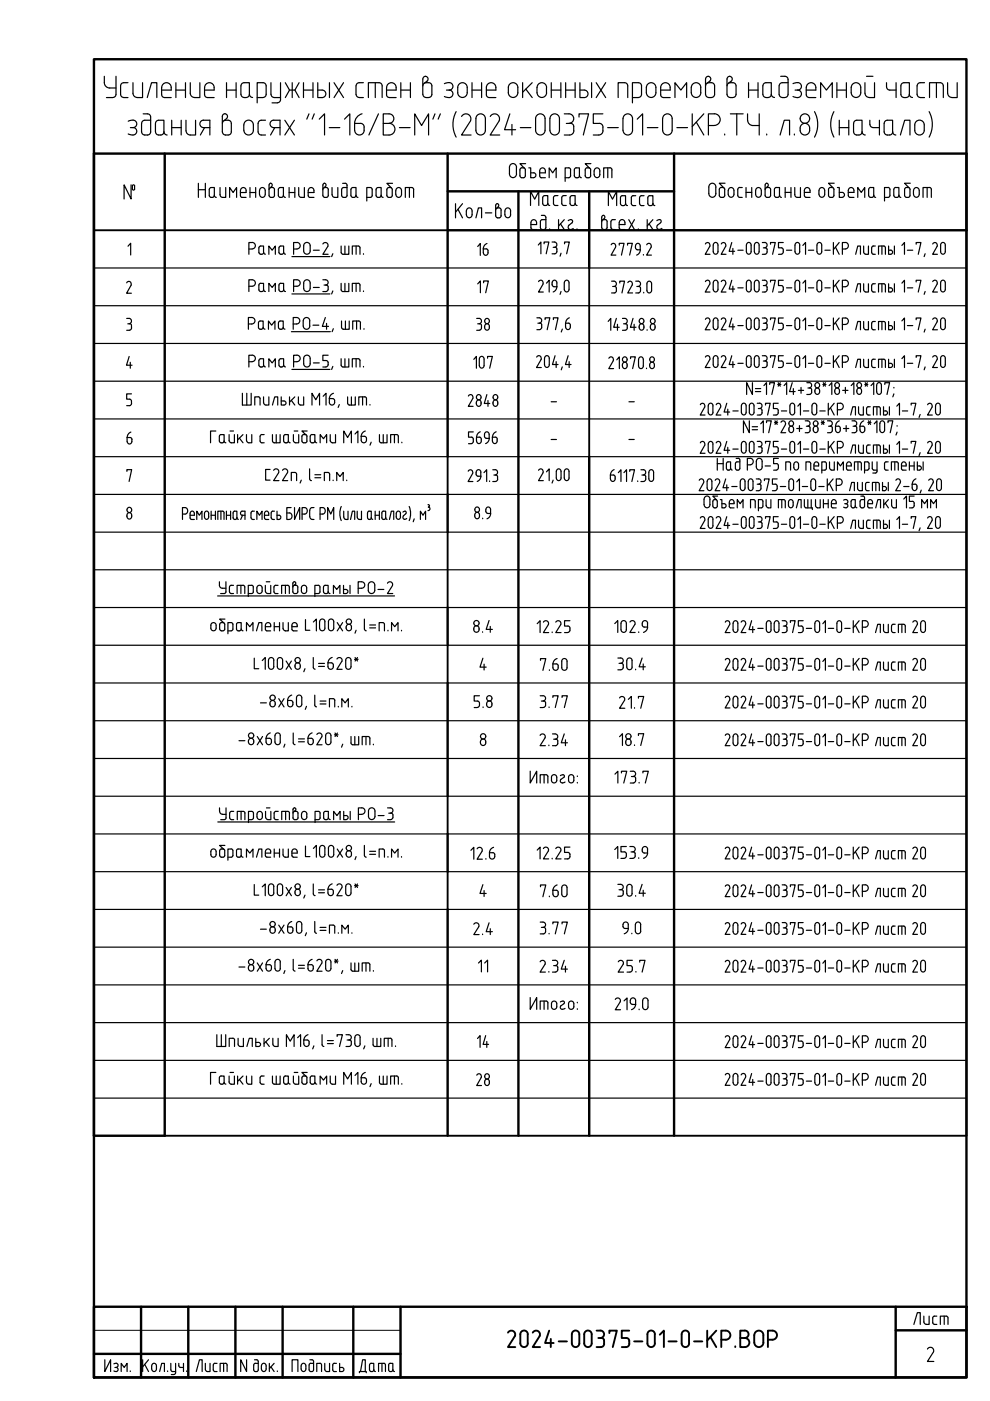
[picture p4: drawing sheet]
<svg xmlns="http://www.w3.org/2000/svg" width="210mm" height="297mm" viewBox="0 0 210 297" stroke-linecap="round" stroke-linejoin="round" font-family="sans-serif">
<defs><g id="words">
<text font-size="7.1" x="106.5" y="286.8">2024-00375-01-0-КР.ВОР</text>
<g font-size="6.2">
<text x="95.2" y="47.3">Кол-во</text>
<text x="75.1" y="292.5">Дата</text>
</g>
<g font-size="5.7">
<text x="100.2" y="55.4">16</text>
<text x="99.8" y="71.3">38</text>
<text x="98.1" y="87.5">2848</text>
<text x="98.1" y="95.2">5696</text>
<text x="129.5" y="199.3">9.0</text>
<text x="99.8" y="223.3">14</text>
<text x="99.8" y="231.4">28</text>
<text x="192.6" y="281.9">Лист</text>
<text x="40.2" y="292.1">Лист</text>
</g>
<g font-size="5.3">
<text x="104.4" y="63.1" transform="rotate(-90 104.4 63.1)">17</text>
<text x="104.4" y="207.4" transform="rotate(-90 104.4 207.4)">11</text>
</g>
<g font-size="2.6">
<text x="115.7" y="86.4">-</text>
<text x="132.3" y="86.4">-</text>
<text x="115.7" y="94.5">-</text>
<text x="132.3" y="94.5">-</text>
</g>
</g></defs>
<path d="M19.9 12.6h185v279.4h-185zM19.9 277.1h185v14.9h-185zM29.9 277.1v14.9M39.9 277.1v14.9M49.9 277.1v14.9M59.9 277.1v14.9M74.9 277.1v14.9M84.9 277.1v14.9M189.9 277.1v14.9M19.9 287h65M189.9 282.1h15" fill="none" stroke="#000" stroke-width=".51"/>
<g fill="none" stroke="#000" stroke-width=".25">
<path d="M22.2 288.3v2.5l1.3-2.5v2.5M24.1 289.2a.48 .48 0 0 1 .8 0 .48 .48 0 0 1-.3 .7M24.4 289.9h.2a.48 .48 0 0 1 .3 .8 .48 .48 0 0 1-.8 0M25.7 290.8v-1.7l.6 .8 .6-.8v1.7M27.6 290.7v.1M30.2 288.3v2.5M30.7 289.3l.8 1.5M31.5 288.3l-1.3 1.5M32.4 289.1a.5 .5 0 0 1 .5 0 .5 .5 0 0 1 .3 .5v.6a.51 .51 0 0 1-.5 .6 .51 .51 0 0 1-.5-.6v-.6zM33.8 290.8l.5-1.7h.6v1.7M35.5 290.7v.1M36.2 289.1v1.3"/>
<path d="M36.2 290.4l.2 .3 .8 .1M37.2 289.1v2.1l-.3 .2h-.6M37.9 289.1v.4M37.9 289.5l.3 .4M52.3 288.3v2.5l-1.3-2.5v2.5M54 288.3h.6l.2 .4-.1 1.9-.3 .2-.4-.1-.2-.3 .1-1.2 .2-.2 .7 .1M55.4 289.6v.6M55.4 289.6a.5 .5 0 0 1 .5-.6 .5 .5 0 0 1 .5 .6v.6a.5 .5 0 0 1-.5 .6 .5 .5 0 0 1-.5-.6M57.1 289.1v1.7M57.4 289.8l.7 1M58.1 289.1l-1 1.1M58.8 290.7v.1"/>
<path d="M61.9 290.8v-2.5h1.3v2.5M63.8 289.6v.6M63.9 289.6a.5 .5 0 0 1 .5-.6 .5 .5 0 0 1 .5 .6v.6a.5 .5 0 0 1-.5 .6 .5 .5 0 0 1-.5-.6M65.5 289.4v1M65.7 288.3h.5l.2 .2 .1 1.9-.2 .3-.4 .1-.3-.4M66.5 289.1h-.8l-.1 .3M67.2 290.8v-1.7l.6-.1 .4 .4v1.4M68.9 289.1v1.4l.4 .3M69.9 289.1v1.7h-.6M71.3 289.1h-.6l-.2 .3 .1 1.2 .3 .2h.4M72 289.1v1.7h.5a.44 .44 0 0 0 .4-.4 .44 .44 0 0 0-.4-.5h-.5M196.6 286a.71 .71 0 0 1 1-.3 .71 .71 0 0 1 .3 .9l-1.3 2.1h1.4"/>
</g>
<path d="M19.9 282.1h65" fill="none" stroke="#000" stroke-width=".21"/>
<g fill="none" stroke="#000" stroke-width=".25">
<path d="M22.1 16.2v1.3a1.13 1.13 0 0 0 1.2 1.2M23.2 18.7h1.4M24.6 16.2v3.8a.67 .67 0 0 1-.7 .7h-1.3M25.6 18.2v1.8a.67 .67 0 0 0 .6 .7h.9M27.1 17.5h-.9a.67 .67 0 0 0-.6 .7M28.2 17.5v2.3a.9 .9 0 0 0 .9 .9h1.1v-3.2M34.3 19.1h2a1.08 1.08 0 0 0-.5-1.4 1.08 1.08 0 0 0-1.4 .4v2.3l.5 .3h1.4M37.3 19.1h2M37.3 17.5v3.2M39.3 17.5v3.2M40.3 17.5v2.3a.9 .9 0 0 0 .9 .9h1.2v-3.2M43.4 18.5v1.6"/>
<path d="M43.4 18.5a1.01 1.01 0 0 1 1-1 1.01 1.01 0 0 1 1 1v.6h-2M48 19.1h2.1M48 17.5v3.2M50.1 17.5v3.2M51.1 18.2v1.8a.67 .67 0 0 0 .7 .7M51.8 17.5h1.1v2.5M51.8 17.5a.67 .67 0 0 0-.7 .7M52.9 20a.81 .81 0 0 1-1.1 .7M52.9 20a.67 .67 0 0 0 .7 .7M56.4 18.2v1.8a.67 .67 0 0 1-.6 .7h-1.3M56.4 18.2a.67 .67 0 0 0-.6-.7h-1.3v4.3M57.4 17.5l.1 2.5a.67 .67 0 0 0 .6 .7h1.4"/>
<path d="M59.5 17.5v3.6M60.5 17.5l.9 1.6-.9 1.6M61.4 19.1h1.1M62 17.5v3.2M63.4 17.5l-.9 1.6 .9 1.6M64.3 19.1h2.1M64.3 17.5v3.2M66.4 17.5v3.2M67.4 17.5v3.2h.9a.79 .79 0 0 0 .8-.8 .79 .79 0 0 0-.8-.8h-.9M69.8 17.5v3.2M70.8 17.5l2 3.2M72.8 17.5l-2 3.2"/>
<path d="M75.5 18.2v1.8a.67 .67 0 0 0 .7 .7h.8M77 17.5h-.8a.67 .67 0 0 0-.7 .7M79.6 17.5v3.2M81 18.2a.67 .67 0 0 0-.6-.7h-2.3v3.2M81 18.2v2.5M82 18.5v1.9l.5 .3h1.5M82 18.5a1.01 1.01 0 0 1 1-1 1.01 1.01 0 0 1 1 1v.6h-2M85 19.1h2M85 17.5v3.2M87 17.5v3.2M89.6 16.7v3.3M89.7 16.7a.56 .56 0 0 1 .8-.4 .56 .56 0 0 1 .1 .9"/>
<path d="M89.7 18.2a.67 .67 0 0 1 .6-.7h.6a.67 .67 0 0 1 .7 .7M90.6 17.2l-.6 .4M91.6 18.2v1.8a.7 .7 0 0 1-.7 .7 .98 .98 0 0 1-1.2-.4v-.3M94.2 17.7a1.13 1.13 0 0 1 1.8 .6 .79 .79 0 0 1-.8 .8M94.7 19.1h.5M95.2 19.1a.84 .84 0 0 1 .8 1.1 .84 .84 0 0 1-1.3 .4l-.5-.1M97.3 17.8a1.01 1.01 0 0 1 1.1-.2 1.01 1.01 0 0 1 .7 .9v1.2a1.01 1.01 0 0 1-1 1 1.01 1.01 0 0 1-1.1-1v-1.2zM100.1 19.1h2M100.1 17.5v3.2M102.1 17.5v3.2M103.1 19.1h2a1.08 1.08 0 0 0-.5-1.4 1.08 1.08 0 0 0-1.4 .4v2.3l.5 .3h1.4M108.1 17.8a1.01 1.01 0 0 1 1.1-.2 1.01 1.01 0 0 1 .6 .9v1.2a1.01 1.01 0 0 1-1 1 1.01 1.01 0 0 1-1-1v-1.2z"/>
<path d="M110.8 17.5v3.2M111.5 18.9l1.3 1.8M112.8 17.5l-2 2.1M114.2 17.8a1.01 1.01 0 0 1 1.1-.2 1.01 1.01 0 0 1 .6 .9v1.2a1.02 1.02 0 0 1-1 1 1.02 1.02 0 0 1-1-1v-1.2zM116.9 19.1h2M116.9 17.5v3.2M118.9 17.5v3.2M119.9 19.1h2M119.9 17.5v3.2M121.9 17.5v3.2M123 17.5v3.2h.9a.79 .79 0 0 0 .8-.8 .79 .79 0 0 0-.8-.8h-.9M125.4 17.5v3.2"/>
<path d="M126.4 17.5l2 3.2M128.4 17.5l-2 3.2M133.1 18.2a.67 .67 0 0 0-.7-.7h-1.3v3.2M133.1 18.2v2.5M135.3 17.5h-1.2v4.3M135.4 17.5a.67 .67 0 0 1 .6 .7M136 18.2v1.8a.67 .67 0 0 1-.6 .7M137 18.5v1.2M137.1 18.5a1.01 1.01 0 0 1 1-1 1.01 1.01 0 0 1 1 1v1.2a1.01 1.01 0 0 1-1 1 1.01 1.01 0 0 1-1-1M140.1 19.1h2a1.08 1.08 0 0 0-.5-1.4 1.08 1.08 0 0 0-1.4 .4v2.3l.4 .3h1.5M146.9 17.8a1.01 1.01 0 0 1 1.1-.2 1.01 1.01 0 0 1 .6 .9v1.2a1.02 1.02 0 0 1-1 1 1.02 1.02 0 0 1-1-1v-1.2zM149.6 18.2a.67 .67 0 0 1 .7-.7h.5a.67 .67 0 0 1 .7 .7"/>
<path d="M150.5 17.2l-.6 .4M150.5 17.2a.56 .56 0 0 0-.1-.9 .56 .56 0 0 0-.8 .4v3.3a.67 .67 0 0 0 .7 .7h.5a.7 .7 0 0 0 .7-.7v-1.8M154.5 17.6l.6-.4a.56 .56 0 0 0-.2-.9 .56 .56 0 0 0-.8 .4l.1 3.3a.67 .67 0 0 0 .6 .7h.6M155.4 17.5h-.6a.67 .67 0 0 0-.6 .7M155.4 17.5a.67 .67 0 0 1 .7 .7M156.1 18.2v1.8a.67 .67 0 0 1-.7 .7M158.7 19.1h2M158.7 17.5v3.2M160.7 17.5v3.2M161.7 18.2v1.8M161.8 18.2a.67 .67 0 0 1 .6-.7h1.1v2.5a.67 .67 0 0 1-.6 .7M161.8 20a.8 .8 0 0 0 1.1 .7"/>
<path d="M163.6 20a.67 .67 0 0 0 .6 .7M165.2 18.2v1.8M165.5 16.2h.9a.67 .67 0 0 1 .7 .6v3.2a.67 .67 0 0 1-.7 .7h-.5a.71 .71 0 0 1-.7-.7M167.1 17.5h-1.2a.67 .67 0 0 0-.7 .7M168.1 17.7a1.11 1.11 0 0 1 1.8 .6 .79 .79 0 0 1-.8 .8M168.6 19.1h.5M169.1 19.1a.83 .83 0 0 1 .8 1.1 .83 .83 0 0 1-1.3 .4l-.5-.1M170.9 19.1h2.1a1.08 1.08 0 0 0-.5-1.4 1.08 1.08 0 0 0-1.5 .4v2.3l.5 .3h1.5M177.4 19.1h2.1M177.4 17.5v3.2M179.5 17.5v3.2M180.8 17.8a1.01 1.01 0 0 1 1.1-.2 1.01 1.01 0 0 1 .6 .9v1.2a1.02 1.02 0 0 1-1 1 1.02 1.02 0 0 1-1-1v-1.2z"/>
<path d="M183.4 17.5v2.3a.9 .9 0 0 0 .9 .9h1.1v-3.2M183.7 16.2h1.4M188 17.5v.9a.67 .67 0 0 0 .6 .7h1.4M190 17.5v3.2M191 18.2a.67 .67 0 0 1 .7-.7h1.1v2.5M191 18.2v1.8a.93 .93 0 0 0 .9 .7 .93 .93 0 0 0 .9-.7M192.8 20a.67 .67 0 0 0 .7 .7M194.4 18.2v1.8M194.5 20a.67 .67 0 0 0 .6 .7h.9M196 17.5h-.9a.67 .67 0 0 0-.6 .7M198.5 17.5v3.2M199.3 17.5h-2.2v3.2"/>
<path d="M199.3 17.5a.67 .67 0 0 1 .7 .7M200 18.2v2.5M200.9 17.5v2.3M202.9 17.5v3.2h-1.1a.9 .9 0 0 1-.9-.9M27.2 25.7a1.13 1.13 0 0 1 1.8 .6 .79 .79 0 0 1-.8 .8M27.6 27.1h.6M27.8 39.2v3l-1.5-3v3M28.2 27a.84 .84 0 0 1 .7 1.1 .84 .84 0 0 1-1.2 .5l-.5-.2M28.5 39.4v.7M28.6 39.4l-.3-.2-.2 .2 .1 .8 .1 .1 .3-.2M30 26.2v1.8M30 28a.67 .67 0 0 0 .7 .6h.6a.67 .67 0 0 0 .6-.6"/>
<path d="M30.4 24.1h.9a.67 .67 0 0 1 .6 .7v3.2M31.2 20.7l.9-3.2h1.2v3.2M31.9 25.5h-1.2a.67 .67 0 0 0-.7 .7M33 28v-1.8a.67 .67 0 0 1 .6-.7h1.2v2.5M33 28a.92 .92 0 0 0 .9 .7 .92 .92 0 0 0 .9-.7 .7 .7 0 0 0 .6 .6M36.4 27.1h2M36.4 25.5v3.1M38.4 25.5v3.1M39.4 25.5l.1 2.2a.9 .9 0 0 0 .9 .9h1.1v-3.1M42.1 38.9v3M43.4 27.1l-.9 1.5M43.4 20.1l.3 .5 1.7 .1"/>
<path d="M43.5 38.9v3M44.5 27.1h-1.3a.79 .79 0 0 1-.8-.8 .79 .79 0 0 1 .8-.8h1.3v3.1M46.7 39.8v1.8l.5 .3h.7v-2.1M47.2 28a.67 .67 0 0 0 .6 .6h.6M48 25.2l-.5 .4M48 25.1a.56 .56 0 0 0-.1-.9 .56 .56 0 0 0-.8 .5v3.3M48.4 25.5h-.6a.67 .67 0 0 0-.6 .7M48.4 25.5a.67 .67 0 0 1 .6 .7v1.8M49 28a.67 .67 0 0 1-.6 .6M51.7 26.5v1.1M51.7 26.5a1.01 1.01 0 0 1 1-1 1.01 1.01 0 0 1 1 1M53 39.8v2.1"/>
<path d="M53.7 26.5v1.1a1.01 1.01 0 0 1-1 1 1.01 1.01 0 0 1-1-1M54.2 39.8v2.1M54.7 26.2v1.8M54.7 28a.67 .67 0 0 0 .7 .6h.9M55.2 40a.6 .6 0 0 1 .7-.2 .6 .6 0 0 1 .3 .6v.8a.62 .62 0 0 1-.6 .7 .62 .62 0 0 1-.6-.7zM56.3 25.5h-.9a.67 .67 0 0 0-.7 .7M57 39.2l.1 2.4a.62 .62 0 0 0 .6 .3 .62 .62 0 0 0 .5-.5v-1.4a.62 .62 0 0 0-.7-.3 .62 .62 0 0 0-.5 .5M57.1 39.2a.36 .36 0 0 1 .5-.3 .36 .36 0 0 1 0 .6l-.3 .3M57.7 21.8h1.1M58.3 27.1l-.9 1.5M59.2 39.8h.9v1.6a.55 .55 0 0 1-.5 .5 .55 .55 0 0 1-.6-.5v-1.2zM59.4 27.1h-1.4a.79 .79 0 0 1-.7-.8 .79 .79 0 0 1 .7-.8h1.4v3.1"/>
<path d="M59.5 21.1a.67 .67 0 0 1-.7 .7M60.4 25.5l2 3.1M61.3 39.8v2.1M62.4 25.5l-2 3.1M62.5 39.8v2.1M63.3 39.8l.1 1.8 .5 .3h.6v-2.1M65.5 24.1l-.5 1.2M66.6 24.1l-.4 1.2M67.7 25.3l1.1-1.2v4.5M68.5 39.2v2.4l.2 .2 .5 .1M68.5 39.2a.36 .36 0 0 1 .5-.3 .36 .36 0 0 1 0 .6M69 39.5l-.3 .3"/>
<path d="M69.2 39.8h-.5l-.2 .4M69.2 39.8l.4 .2v1.4v.2l-.4 .3M69.8 27.1h2.3M70.4 39.8v1.5M71.6 39.8v2.1l-.9-.1-.3-.5M72.6 38.9h.6M73 25.3l1.2-1.2v4.5M73.2 38.8l.3 .3 .1 .2M73.6 39.3v2.1l-.1 .2-.3 .3M73.6 39.8h-1l-.2 .4 .1 1.4 .1 .2 .6 .1M74.6 39.8h.9v1.6a.55 .55 0 0 1-.6 .5 .55 .55 0 0 1-.5-.5v-1.2zM75.2 27.6a1.01 1.01 0 0 0 1 1 1.01 1.01 0 0 0 1-1"/>
<path d="M76.4 26.2h-1.2v1.4M76.4 26.1a.79 .79 0 0 1 .8 .8M76.8 24.1a2.15 2.15 0 0 0-1.6 2.1M77.2 27v.6M79.9 39.8h.9v1.6a.55 .55 0 0 1-.5 .5 .55 .55 0 0 1-.6-.5v-1.2zM80.2 24.1l-2 4.5M81.3 24.1h1.2a1.01 1.01 0 0 1 1 1 1.01 1.01 0 0 1-1 1 1.24 1.24 0 0 1 1.2 1.3 1.24 1.24 0 0 1-1.2 1.2h-1.2zM81.3 26.2h1.2M82.8 39.8h-.6l-.1 .2-.1 1.4 .2 .4 .6 .1M82.8 39.8l.3 .2 .1 1.4-.1 .2-.3 .3M83.2 38.9h-1.2l1 .9M84.1 40a.6 .6 0 0 1 .7-.2 .6 .6 0 0 1 .3 .6v.8a.62 .62 0 0 1-.6 .7 .62 .62 0 0 1-.6-.7z"/>
<path d="M84.7 27.1h2.3M86.8 39.8v2.1M87.9 28.6v-4.5l1.5 2.5 1.5-2.5v4.5M92.2 24.1l-.4 1.2M93.4 24.1l-.5 1.2M96.7 23.7a5.7 5.7 0 0 0 0 5.4M97.9 24.7a1.05 1.05 0 0 1 1.3-.5 1.05 1.05 0 0 1 .6 1.4l-1.9 3h2M100.9 25.2v2.4a1.01 1.01 0 0 0 1 1 1.01 1.01 0 0 0 1-1v-2.4M100.9 25.1a1.01 1.01 0 0 1 1-1 1.01 1.01 0 0 1 1 1M103.9 24.7a1.05 1.05 0 0 1 1.4-.5 1.05 1.05 0 0 1 .5 1.4l-1.9 3h2.1M108.1 24.1l-1.1 3.4h2.3M108.2 34.9a.73 .73 0 0 1 .9-.1 .73 .73 0 0 1 .4 .7v1.3a.75 .75 0 0 1-.7 .9 .75 .75 0 0 1-.8-.9v-1.3z"/>
<path d="M108.5 26.4v2.2M110.2 37.2l.1 .3a.62 .62 0 0 0 .6 .2 .62 .62 0 0 0 .5-.5M110.3 27.1h2.3M111.4 36v1.2M111.4 36l-.2-.4a.64 .64 0 0 0-1 .4v1.2M111.4 34.7h-1.2l1 1M112.1 35.6h.4v2.1h.6M112.5 36.6h.6M113.1 36.6a.52 .52 0 0 1 .5 .5 .52 .52 0 0 1-.5 .6M113.6 25.2v2.4a1.01 1.01 0 0 0 1 1 1.01 1.01 0 0 0 1-1v-2.4M113.6 25.1a1.01 1.01 0 0 1 1-1 1.01 1.01 0 0 1 1 1M114.4 36.6h1.2a.72 .72 0 0 0-.1-.7 .72 .72 0 0 0-.7-.3l-.2 .2a2.15 2.15 0 0 0-.1 1.7l.3 .2h.8"/>
<path d="M116.4 37.7v-2.1l.8 1 .7-1v2.1M116.6 25.2v2.4M116.6 25.1a1.01 1.01 0 0 1 1-1 1.01 1.01 0 0 1 1 1M118.6 25.2v2.4a1.01 1.01 0 0 1-1 1 1.01 1.01 0 0 1-1-1M119.6 24.1h1a1.01 1.01 0 0 1 1 1 1.01 1.01 0 0 1-1 1M120.1 26.2h.9M121 36v1.2M121 26.1a.67 .67 0 0 1 .6 .7v.9a.86 .86 0 0 1-.8 .9h-1.2M121 37.2l-.2 .4-1 .1M121 36l-.2-.4h-1v2.8M121.8 37.2v-1.4l.4-.2h.7v1.6M121.8 37.2a.56 .56 0 0 0 .5 .5 .56 .56 0 0 0 .6-.5v.3l.4 .2"/>
<path d="M122.8 24.8v-.7h2l-1.1 4.5M124.1 37.2v.3l.4 .2M124.5 35.6h.5l.2 .4M124.5 35.6l-.4 .2v1.4M125.2 36v1.2M125.2 37.2l-.2 .4-.5 .1M125.3 34.7h-1.2l.9 1M126 36.3v.7M126 36.3a.61 .61 0 0 1 .6-.7 .61 .61 0 0 1 .6 .7M126 37a.61 .61 0 0 0 .6 .7 .61 .61 0 0 0 .6-.7M127.1 26.1a.76 .76 0 0 1 .7 .9v.7a.9 .9 0 0 1-.9 .9h-1.1M127.2 36.3v.7"/>
<path d="M127.8 24.1h-2v2.1h1.2M128.8 27.1h2.3M128.9 35.6v2.1M129.7 36v1.7M129.8 36l-.1-.2-.4-.2h-1.3v2.1M132.1 25.2v2.4a1.01 1.01 0 0 0 1 1 1.01 1.01 0 0 0 1-1v-2.4M132.1 25.1a1.01 1.01 0 0 1 1-1 1.01 1.01 0 0 1 1 1M134.1 20.7h1.2M135.1 25.3l1.1-1.2v4.5M137.2 27.1h2.3M140.5 25.2v2.4M140.5 25.1a1.01 1.01 0 0 1 1-1 1.01 1.01 0 0 1 1 1"/>
<path d="M142.5 25.2v2.4a1.01 1.01 0 0 1-1 1 1.01 1.01 0 0 1-1-1M143.1 20.7v-3.2l1.3 1.6 1.2-1.6v3.2M143.5 27.1h2.3M146.8 24.1v4.5M147.7 25.9l1.5 2.7M149.2 24.1l-2.4 2.7M150.2 26.6h1.3a1.24 1.24 0 0 0 1.2-1.2 1.24 1.24 0 0 0-1.2-1.3h-1.3v4.5M151.8 39.7v1.3M151.8 39.7a.75 .75 0 0 0-.8-.9 .75 .75 0 0 0-.7 .9v1.3a.75 .75 0 0 0 .7 .8 .75 .75 0 0 0 .8-.8M152.7 39.8a.61 .61 0 0 1 .9 .4l.1 1.2-.2 .4a.64 .64 0 0 1-1-.4v-1.2zM153.6 28.4v.2M153.7 38.8h-1.2l1 1"/>
<path d="M154.6 40a.6 .6 0 0 1 .7-.2 .6 .6 0 0 1 .3 .6v.8a.62 .62 0 0 1-.6 .6 .62 .62 0 0 1-.6-.6zM154.9 24.1h2.7M156.2 24.1v4.5M157.4 39.8h-.8l-.2 .4 .1 1.4 .3 .3h.6M158.2 39.8v2.1M158.5 24.1v1.4M158.5 25.5a1.13 1.13 0 0 0 1.1 1.1h1.4M159.4 39.8v2.1M160.4 40a.6 .6 0 0 1 .7-.2 .6 .6 0 0 1 .3 .6v.8a.61 .61 0 0 1-.6 .6 .61 .61 0 0 1-.6-.6v-.8zM161 24.1v4.5M162.2 39.2l.1 2.4 .1 .2 .6 .1M162.2 39.2a.36 .36 0 0 1 .6-.3 .36 .36 0 0 1 0 .6l-.4 .3"/>
<path d="M162.6 28.4v.2M163 39.8h-.6l-.2 .4M163 39.7l.3 .3 .1 1.4-.1 .2-.3 .3M165.4 28.6l.9-3.1h1.1v3.1M166.5 39.8v2.1M167.7 39.8v2.1M168.4 28.4v.2M168.5 39.8l.1 1.8 .4 .3h.7v-2.1M169.9 26.4a1.07 1.07 0 0 1 1.4-.1 1.07 1.07 0 0 1 .4 1.3 1.05 1.05 0 0 1-1.3 1 1.05 1.05 0 0 1-.7-1.4zM172.7 23.7a5.7 5.7 0 0 1 0 5.4M173.8 40a.6 .6 0 0 1 .7-.2 .6 .6 0 0 1 .4 .6v.8a.62 .62 0 0 1-.7 .6 .62 .62 0 0 1-.6-.6zM174 20.7v-3.2l1.2 1.6 1.3-1.6v3.2"/>
<path d="M175.9 39.8a.61 .61 0 0 1 .9 .4v1.2l-.2 .4a.64 .64 0 0 1-.9-.4v-1.2zM176.8 23.7a5.7 5.7 0 0 0 0 5.4M176.9 38.8h-1.2l.9 1M177.5 39.8h.4v2.1h.7M177.9 27.1h2.1M177.9 25.5v3.1M180 25.5v3.1M181 26.2v1.8M181 26.2a.67 .67 0 0 1 .7-.7h1.1v2.5M181 28a.78 .78 0 0 0 1.1 .6M182.8 28a.67 .67 0 0 1-.7 .6M182.8 28a.67 .67 0 0 0 .7 .6"/>
<path d="M184.4 25.5v.9M184.4 26.4a.67 .67 0 0 0 .7 .6l1.4 .1M186.5 25.5v3.1M187.5 26.2v1.8M187.5 26.2a.67 .67 0 0 1 .6-.7h1.2v2.5M187.5 28a.93 .93 0 0 0 .9 .7 .93 .93 0 0 0 .9-.7 .67 .67 0 0 0 .6 .6M189.7 39.8h.9v1.6a.55 .55 0 0 1-.6 .5 .55 .55 0 0 1-.5-.5v-1.2zM190.9 28.6l.9-3.1h1.1v3.1M192 39.8a.61 .61 0 0 1 .9 .4l.1 1.2-.2 .4a.64 .64 0 0 1-1-.4v-1.2zM193 38.8h-1.2l.9 1M193.9 40a.6 .6 0 0 1 .7-.2 .6 .6 0 0 1 .3 .6v.8a.62 .62 0 0 1-.6 .6 .62 .62 0 0 1-.6-.6zM194 26.5a1.01 1.01 0 0 1 1-1 1.01 1.01 0 0 1 1 1"/>
<path d="M194 26.5v1.1a1.01 1.01 0 0 0 1 1 1.01 1.01 0 0 0 1-1v-1.1M196.6 39.8v2.1M197 23.7a5.7 5.7 0 0 1 0 5.4M19.9 56.8h185M26.9 60a.53 .53 0 0 1 .7-.3 .53 .53 0 0 1 .2 .8l-1 1.7h1.1M27.1 52.2l.6-.6v2.5M42.1 40.2h1.4M45.4 41.4l.1 .2 .4 .3M45.4 41.4v.2l-.4 .3M45.4 41.4v-1.6h-.6l-.4 .2v1.4a.49 .49 0 0 0 .6 .5M48.7 41.9v-2.1l.7 1 .8-1v2.1M52.2 40.4v.4h-1.2"/>
<path d="M52.2 40.4a.61 .61 0 0 0-.6-.6 .61 .61 0 0 0-.6 .6v1.3l.3 .2h.9M52.8 52.8h.6M53 40.8h1.2M53.4 51.4h-.6v2.5M53.4 59.3h-.6v2.5M53.5 51.4a.69 .69 0 0 1 .6 .7 .69 .69 0 0 1-.6 .7M53.5 59.3a.69 .69 0 0 1 .6 .7 .69 .69 0 0 1-.6 .7M54.9 52.5v1M54.9 52.5l.2-.3h.8v1.3M54.9 53.5a.47 .47 0 0 0 .6 .4M55.5 53.9l.4-.4 .4 .4M57 53.9v-1.7l.7 .9 .7-.9v1.7"/>
<path d="M59.8 53.9l.3-.4v-1.3h-.8l-.1 .3v1.2l.6 .2M60.1 41.4v.2l.4 .3M60.2 53.5l.3 .4M61.3 40.8h1.2M61.9 54.4h8.1M62.3 52.8h.7a.69 .69 0 0 0 .6-.7 .69 .69 0 0 0-.6-.7h-.7v2.5M64.6 51.6a.69 .69 0 0 1 .7-.1 .69 .69 0 0 1 .5 .6v1.1a.69 .69 0 0 1-.7 .7 .69 .69 0 0 1-.7-.7v-1.1zM64.6 59.5a.69 .69 0 0 1 .7-.1 .69 .69 0 0 1 .5 .6v1.1a.69 .69 0 0 1-.7 .7 .69 .69 0 0 1-.7-.7v-1.1zM65.3 40.8h1.3a.72 .72 0 0 0-.1-.8 .72 .72 0 0 0-.8-.2l-.2 .2a2.24 2.24 0 0 0-.1 1.7l.3 .2h.9M66.4 53.1h1.3M68.5 59.3h.5a.56 .56 0 0 1 .6 .6 .56 .56 0 0 1-.6 .5M68.5 51.7a.58 .58 0 0 1 .7-.2 .58 .58 0 0 1 .3 .7l-1 1.7h1.1"/>
<path d="M70.6 53.8l-.3 .6M72.3 52.2l.1 1.5 .3 .2h1.3v-1.7M73.1 52.2v1.7M74.7 53.9v-1.7h1.3l.3 .1v1.6M75.5 41.4v.2l.4 .3M75.5 52.2v1.7M77.1 53.8v.1M77.8 41.9h.7l.4-.3v-1.4l-.2-.4h-.9v2.8M80.8 41.4l.1 .2 .3 .3M87.7 40.2v1.7M87.7 40.2v-.2l-.4-.2h-1.4v2.1M112.5 43.6v-3l.9 1.6 .8-1.6v3"/>
<path d="M112.6 47.6h1.2a.66 .66 0 0 0-.3-.9 .66 .66 0 0 0-.9 .3v1.5l.3 .1 .9 .1M114.1 52l.6-.7v2.5M114.2 59.7a.53 .53 0 0 1 .7-.2 .53 .53 0 0 1 .2 .7l-.9 1.7h1M114.8 45.7h.5l.4 .2v2.5a.62 .62 0 0 1-.6 .3 .62 .62 0 0 1-.5-.5v-1.4l.4-.2M115 46.6h.7M115.1 43.1v.2l.4 .3M115.4 51.7v-.4h1l-.6 2.5M115.5 43.6a.5 .5 0 0 0 .6-.5l.1 .2 .4 .3M115.5 41.5h.6v1.6M115.5 41.5l-.4 .2v1.4M116.5 48.5v.2M117.1 51.3h.5a.56 .56 0 0 1 .5 .6 .56 .56 0 0 1-.5 .5"/>
<path d="M117.1 60v.4M117.1 60a.5 .5 0 0 1 .5-.6 .5 .5 0 0 1 .5 .6v.8M117.3 52.4h.4l.3 .2a1.08 1.08 0 0 1-.2 1.1l-.7 .1M117.3 43.1l.1 .2 .4 .3M117.8 43.6h.5M117.8 41.5h.5M117.8 41.5l-.4 .2-.1 1.4M118.4 46.6v2.1M118.8 47.5l.8 1.2M119 53.7l-.3 .6M119.1 43.1l.2 .4 .8 .1M119.6 46.6l-1.2 1.3"/>
<path d="M119.7 51.7v-.4h1l-.6 2.5M119.9 59.5l.3-.1 .4 .3v1.6a.5 .5 0 0 1-.4 .6 .5 .5 0 0 1-.5-.6v-1.3zM120.1 41.5h-.6l-.3 .2-.1 1.4M120.9 43.1a.56 .56 0 0 0 .5 .5 .56 .56 0 0 0 .6-.5v.2l.4 .3M120.9 43.1v-1.4l.4-.2h.6v1.6M121.1 46.6l-.6 .2M121.1 46.6l.2 .1 .1 .4a1.45 1.45 0 0 0-.9 1l.3 .5 .7-.2M122.3 48.5v.2M127.6 46v2.2v.2l.4 .2M127.6 46a.33 .33 0 0 1 .2-.3 .33 .33 0 0 1 .4 .1v.4l-.4 .4M128 46.6h.3M128 46.6l-.4 .2v.2"/>
<path d="M128.3 46.6l.4 .2v.2M128.7 47v1.2M128.7 48.2l-.2 .4-.5 .1M129 43.6v-3l.9 1.6 .8-1.6v3M129.5 47v1.2M129.5 48.2l.1 .2 .4 .2M129.6 51.9a.53 .53 0 0 1 .7-.2 .53 .53 0 0 1 .2 .7M129.7 59.6h.5a.56 .56 0 0 1 .5 .6 .56 .56 0 0 1-.5 .5M129.9 48.7h.6M129.9 46.6h.6M130 46.6l-.4 .2-.1 .2M130.5 52.4l-.9 1.7h1"/>
<path d="M131.3 47.6h1.2a.72 .72 0 0 0-.1-.8 .72 .72 0 0 0-.7-.2l-.2 .1a2.24 2.24 0 0 0-.2 1.8l.3 .1 .9 .1M131.3 52v-.4h1l-.5 2.5M131.4 60v-.4h1l-.5 2.5M132 41.5h.6v1.6l.1 .3 .3 .2M132 41.5l-.4 .2v.2v1.2l.2 .4 .2 .1M132.7 43.1a.51 .51 0 0 1-.7 .5M133.1 52v-.4h1l-.6 2.5M133.1 59.9a.53 .53 0 0 1 .7-.2 .53 .53 0 0 1 .3 .7l-1 1.7h1M133.3 46.6l1.2 2.1M134.3 41.5h.5M134.3 41.5l-.4 .2v1.4l.2 .4 .7 .1M134.5 46.6l-1.2 2.1"/>
<path d="M134.8 59.6h.5a.56 .56 0 0 1 .5 .6 .56 .56 0 0 1-.5 .5M135.1 53h.6M135.1 52.9a.67 .67 0 0 1-.4-.8 .67 .67 0 0 1 .8-.4l.2 .5v.8M135.3 48.5v.2M135.8 53a1.18 1.18 0 0 1-.8 1.1M136 41.5h.5M136 41.5l-.3 .2-.1 1.4 .2 .4 .7 .1M136.4 54v.1M137.1 51.9a.53 .53 0 0 1 .7-.2 .53 .53 0 0 1 .3 .7M137.2 46.6v2.1M137.4 59.7l.3-.1 .4 .3 .1 1.6a.5 .5 0 0 1-.5 .6 .5 .5 0 0 1-.5-.6v-1.3zM137.6 47.5l.8 1.2"/>
<path d="M137.8 41.5h.6v1.6M137.8 41.5l-.4 .2v1.4a.56 .56 0 0 0 .5 .5 .56 .56 0 0 0 .6-.5M138 52.4l-.9 1.7h1M138.4 43.1l.1 .3 .3 .2M138.4 46.6l-1.2 1.3M139.3 46.8a.47 .47 0 0 1 .6-.3 .47 .47 0 0 1 .2 .6 1.47 1.47 0 0 0-.8 1l.3 .5 .7-.2M149.6 51.7a.53 .53 0 0 1 .7-.2 .53 .53 0 0 1 .2 .7l-1 1.7h1M149.6 59.7a.53 .53 0 0 1 .7-.2 .53 .53 0 0 1 .2 .7l-1 1.7h1M151.5 51.5l.2-.1 .5 .3v1.6a.5 .5 0 0 1-.5 .6 .5 .5 0 0 1-.5-.6v-1.3zM151.5 59.5l.2-.1 .5 .3v1.6a.5 .5 0 0 1-.5 .6 .5 .5 0 0 1-.5-.6v-1.3zM152.9 51.7a.53 .53 0 0 1 .7-.2 .53 .53 0 0 1 .3 .7l-1 1.7h1M152.9 59.7a.53 .53 0 0 1 .7-.2 .53 .53 0 0 1 .3 .7l-1 1.7h1"/>
<path d="M155.2 51.4l-.6 1.9h1.2M155.2 59.4l-.6 1.9h1.2M155.4 52.7v1.2M156.4 53.1h1.2M158.2 40.8h1.2M158.2 52v1.3M158.2 60v1.3M158.3 52a.5 .5 0 0 1 .2-.5 .5 .5 0 0 1 .5 0l.3 .5v1.3a.5 .5 0 0 1-.5 .6 .5 .5 0 0 1-.5-.6M158.3 60a.5 .5 0 0 1 .2-.5 .5 .5 0 0 1 .5 0l.3 .5v1.3a.5 .5 0 0 1-.5 .6 .5 .5 0 0 1-.5-.6M159.9 52v1.3M159.9 60v1.3M160 52a.5 .5 0 0 1 .2-.5 .5 .5 0 0 1 .5 0l.3 .5v1.3a.5 .5 0 0 1-.5 .6 .5 .5 0 0 1-.5-.6"/>
<path d="M160 60a.5 .5 0 0 1 .2-.5 .5 .5 0 0 1 .5 0l.3 .5v1.3a.5 .5 0 0 1-.5 .6 .5 .5 0 0 1-.5-.6M161.6 51.4h.5a.56 .56 0 0 1 .5 .6 .56 .56 0 0 1-.5 .5M161.6 59.4h.5a.56 .56 0 0 1 .5 .6 .56 .56 0 0 1-.5 .5M161.8 52.5l.7 .1 .1 .8M162.6 53.4l-.2 .4-.8 .1M163.4 51.8v-.4h1l-.6 2.5M163.4 59.8v-.4h1l-.6 2.5M165.1 53.9h.5M165.3 41.4v-1.6l-.7-.1-.4 .3v1.4a.5 .5 0 0 0 .7 .5M165.3 41.4v.2l.4 .3M165.3 41.4l-.1 .2-.3 .3M166.1 51.4h-1v1.1l.8 .1 .2 .4"/>
<path d="M166.1 59.4h-1v1.1l.8 .1 .2 .4M166.1 53v.4M166.1 53.4l-.1 .3-.4 .2M166.5 40.8h1.2M166.8 53.1h1.1M168.8 51.5h.5a2.45 2.45 0 0 1 .2 2.1 .47 .47 0 0 1-.4 .3 .47 .47 0 0 1-.5-.3v-1.6zM168.8 59.5h.5a2.45 2.45 0 0 1 .2 2.1 .47 .47 0 0 1-.4 .3 .47 .47 0 0 1-.5-.3v-1.6zM170.2 52l.6-.6v2.5M170.5 40.8h1.2a.66 .66 0 0 0-.2-.9 .66 .66 0 0 0-.9 .3l-.1 1.3M170.6 41.5l.3 .3M170.9 41.9h.8M171.4 53.1h1.1"/>
<path d="M173.5 51.5l.2-.1 .5 .3v1.6a.5 .5 0 0 1-.5 .6 .5 .5 0 0 1-.5-.6v-1.3zM173.5 59.5l.2-.1 .5 .3v1.6a.5 .5 0 0 1-.5 .6 .5 .5 0 0 1-.5-.6v-1.3zM174.9 53.1h1.1M176.7 51.4v2.5M176.7 59.4v2.5M177.1 52.4l.8 1.5M177.9 51.4l-1.2 1.5M177.9 59.4l-1.2 1.5M177.9 40.8h.7a.52 .52 0 0 1 .4 .5 .52 .52 0 0 1-.4 .5M178.6 52.8h.6a.69 .69 0 0 0 .7-.7 .69 .69 0 0 0-.7-.7h-.6v2.5M179.9 40.8h1.2a.66 .66 0 0 0-.3-.9 .66 .66 0 0 0-.9 .3v1.3l.3 .3M180.2 41.9h.9"/>
<path d="M181.4 53.9l.5-1.7h.5v1.7M181.9 41.9v-2.1l.7 1 .7-1v2.1M183.1 52.2v1.2M184.1 52.2v1.7l-.8-.1-.2-.4M185.3 41.4v.2l.4 .3M185.3 41.4v-1.6l-.7-.1-.4 .3v1.4a.5 .5 0 0 0 .6 .5M185.3 41.4l-.1 .2-.3 .3M185.6 52.2h-.4l-.3 .1-.1 1.2 .2 .3 .6 .1M186.3 53.9v-1.7h1.1l.3 .1v1.6M187 52.2v1.7M187.5 41.9h.8l.3-.3 .1-1.4-.2-.4h-1v2.8M188.4 52.2v1.7h.4a.45 .45 0 0 0 .5-.4 .45 .45 0 0 0-.4-.5"/>
<path d="M188.4 53.1h.4M189.6 52.2v1.7M190.6 41.4v.2l.4 .3M191.2 52l.6-.6v2.5M192.4 53.1h1.1M194.2 51.8v-.4h1.1l-.6 2.5M194.2 59.8v-.4h1.1l-.6 2.5M196.2 53.8l-.3 .6M197.5 40.2v1.7M197.5 40.2l-.1-.2-.3-.3-1.4 .1v2.1M197.8 51.7a.53 .53 0 0 1 .7-.2 .53 .53 0 0 1 .2 .7M197.8 59.7a.53 .53 0 0 1 .7-.2 .53 .53 0 0 1 .2 .7"/>
<path d="M198.7 52.2l-1 1.7h1.1M199.7 51.5l.2-.1 .5 .3v1.6a.5 .5 0 0 1-.5 .6 .5 .5 0 0 1-.5-.6v-1.3zM199.7 59.5l.2-.1 .5 .3v1.6a.5 .5 0 0 1-.5 .6 .5 .5 0 0 1-.5-.6v-1.3zM19.9 64.8h185M19.9 72.8h185M26.9 67.5h.5M27.1 68.7h.6l.2 .8M27.4 67.5a.56 .56 0 0 1 .5 .6 .56 .56 0 0 1-.5 .5M27.4 75.6l-.6 1.8h1.2M27.6 76.8v1.3M27.9 69.5l-.2 .4-.8 .1M52.7 68.7h.7a.69 .69 0 0 0 .7-.7 .69 .69 0 0 0-.7-.7h-.7v2.5"/>
<path d="M52.8 60.7h.6M52.8 76.7h.6M53.4 75.3h-.6v2.5M53.5 75.3a.69 .69 0 0 1 .6 .7 .69 .69 0 0 1-.6 .7M54.9 60.4v1.1M54.9 76.4v1M54.9 60.4l.2-.3h.8v1.4M54.9 61.4a.45 .45 0 0 0 .6 .4M54.9 76.4l.2-.3h.8v1.3M54.9 77.4a.47 .47 0 0 0 .6 .4M55.5 61.8l.4-.4 .4 .4M55.5 77.8l.4-.4 .4 .4"/>
<path d="M55.8 69.4v-1.3h-.6l-.3 .1-.1 1.2a.47 .47 0 0 0 .6 .4M55.8 69.4l-.4 .4M55.8 69.4l.4 .4M56.9 69.8v-1.7l.7 .8 .7-.8v1.7M57 61.8v-1.7l.7 .8 .7-.8v1.7M57 77.8v-1.7l.7 .8 .7-.8v1.7M59.1 68.2l.3-.1h.6v1.3a.52 .52 0 0 1-.5 .4 .52 .52 0 0 1-.5-.4zM59.8 61.8a.47 .47 0 0 1-.7-.3l.1-1.3 .3-.1h.6v1.4l-.3 .3M59.8 77.8l.3-.4v-1.3h-.8l-.1 .3v1.2l.6 .2M60 69.4l.4 .4M60.2 61.4l.3 .4M60.2 77.4l.3 .4"/>
<path d="M61.8 70.3h8.2M61.9 62.3h8.1M61.9 78.3h8.1M62.2 68.7h.7a.69 .69 0 0 0 .7-.7 .69 .69 0 0 0-.7-.7h-.7v2.5M62.3 60.7h.7a.69 .69 0 0 0 .6-.7 .69 .69 0 0 0-.6-.7h-.7v2.5M62.3 76.7h.6M63 76.7a.69 .69 0 0 0 .6-.7 .69 .69 0 0 0-.6-.7h-.7v2.5M64.5 67.5a.67 .67 0 0 1 .8-.1 .67 .67 0 0 1 .4 .6v1.1a.69 .69 0 0 1-.7 .7 .69 .69 0 0 1-.7-.7v-1.1zM64.6 75.5a.69 .69 0 0 1 .7-.1 .69 .69 0 0 1 .5 .6v1.1a.69 .69 0 0 1-.7 .7 .69 .69 0 0 1-.7-.7v-1.1zM66.4 68.9h1.2M66.4 60.9h1.3M66.4 76.9h1.3"/>
<path d="M68.7 60.4h.5M69 67.3l-.7 1.9h1.4M69.2 60.4l.2 .1a.9 .9 0 0 1-.1 1.2l-.8 .1M69.2 68.6v1.2M69.6 75.3h-1.1v1.1l.9 .1a.76 .76 0 0 1-.3 1.3h-.6M70.6 61.7l-.3 .6M70.6 77.7l-.3 .6M70.7 69.7l-.3 .6M72.3 60.1v1.3l.4 .4h1.3v-1.7M72.3 76.1l.1 1.5 .3 .2h1.3v-1.7M72.4 68.1l.1 1.5 .3 .2h1.2v-1.7M73.1 60.1v1.7"/>
<path d="M73.1 76.1v1.7M73.2 68.1v1.7M74.7 61.8v-1.7h1.3l.3 .3v1.4M74.7 77.8v-1.7h1.3l.3 .1v1.6M74.8 69.8v-1.7h1.3l.3 .1v1.6M75.5 60.1v1.7M75.5 76.1v1.7M75.6 68.1v1.7M77.1 61.7v.1M77.1 77.7v.1M77.2 69.7v.1M100.5 76.2l.5-.6v2.5"/>
<path d="M101.6 76.1v1.4M101.6 76.1a.5 .5 0 0 1 .3-.5 .5 .5 0 0 1 .5 0l.2 .5v1.4a.5 .5 0 0 1-.5 .5 .5 .5 0 0 1-.5-.5M103.4 76v-.4h1l-.6 2.5M113.8 75.7a.53 .53 0 0 1 .7-.2 .53 .53 0 0 1 .2 .7l-1 1.7h1.1M113.8 67.4h.6a.56 .56 0 0 1 .5 .5 .56 .56 0 0 1-.5 .6M113.8 69.9h.6M114 68.5h.5M114.5 68.5l.4 .4M114.9 68.9l-.1 .7-.4 .3M115.6 67.8v-.4h1l-.6 2.5M115.7 75.5l.3-.1 .4 .3 .1 1.6a.5 .5 0 0 1-.5 .6 .5 .5 0 0 1-.5-.6v-1.3zM115.9 60l.5-.6v2.5"/>
<path d="M117.1 60.3l.2 .4 .8 .1M117.3 67.8v-.4h1l-.5 2.5M117.7 75.4l-.6 1.9h1.2M117.9 76.7v1.2M118.1 60.8a1.18 1.18 0 0 1-.8 1.1M119 61.8l-.3 .6M119.2 77.8l-.2 .6M119.2 69.8l-.2 .6M120.5 75.4l-.6 1.9h1.2M120.5 68.5h-.6v.8M120.5 68.5l.4 .2v.2a.68 .68 0 0 1-.5 1l-.4-.3-.1-.3M120.7 76.7v1.2"/>
<path d="M120.7 67.4a1.18 1.18 0 0 0-.8 1.1M128.9 68.1l.6-.6v2.5M129.1 76a.53 .53 0 0 1 .7-.3 .53 .53 0 0 1 .2 .8l-.9 1.7h1M129.9 60.7h.5l.2 .2 .1 .7M130.7 67.5l-.6 1.9h1.2M130.7 61.6l-.2 .4-.8 .1M130.8 76.3l.5-.6v2.5M130.9 68.8v1.2M132 77.4v.2M132 77.3a.5 .5 0 0 1 .5-.5 .5 .5 0 0 1 .5 .5 .53 .53 0 0 1-.4 .8 .53 .53 0 0 1-.6-.5M132 67.5h.5M132.2 68.7h.6l.2 .8"/>
<path d="M132.5 67.5a.56 .56 0 0 1 .5 .6 .56 .56 0 0 1-.5 .5M133 69.5l-.2 .4-.8 .1M133.7 76v-.3h1l-.6 2.5M134.2 67.5l-.5 1.9h1.2M134.5 68.8v1.2M134.8 62.1h.5M135 60.7h.5l.3 .2v.7M135.5 69.2v.3M135.5 69.2a.5 .5 0 0 1 .5-.6 .5 .5 0 0 1 .5 .6M135.6 75.7h.3l.4 .2 .1 1.7a.5 .5 0 0 1-.5 .6 .5 .5 0 0 1-.5-.6v-1.4zM135.8 61.6l-.1 .3-.3 .2M136.5 62v.1"/>
<path d="M136.5 69.2a.57 .57 0 0 1-.1 .6 .57 .57 0 0 1-.6 .1l-.3-.5M137.1 78v.2M137.2 69.9v.1M137.7 77.4v.2M137.8 77.3a.5 .5 0 0 1 .5-.5 .5 .5 0 0 1 .4 .5 .53 .53 0 0 1-.3 .8 .53 .53 0 0 1-.6-.5M137.9 69.2v.3M137.9 69.2a.5 .5 0 0 1 .5-.6 .5 .5 0 0 1 .5 .6M138.9 69.2a.57 .57 0 0 1-.1 .6 .57 .57 0 0 1-.7 .1l-.2-.5M149.6 67.7a.53 .53 0 0 1 .7-.2 .53 .53 0 0 1 .2 .7l-1 1.7h1M149.6 75.7a.53 .53 0 0 1 .7-.2 .53 .53 0 0 1 .2 .7l-1 1.7h1M151.5 67.5l.2-.1 .5 .3v1.6a.5 .5 0 0 1-.5 .6 .5 .5 0 0 1-.5-.6v-1.3zM151.5 75.5l.2-.1 .5 .3v1.6a.5 .5 0 0 1-.5 .6 .5 .5 0 0 1-.5-.6v-1.3z"/>
<path d="M152.9 67.7a.53 .53 0 0 1 .7-.2 .53 .53 0 0 1 .3 .7l-1 1.7h1M152.9 75.7a.53 .53 0 0 1 .7-.2 .53 .53 0 0 1 .3 .7l-1 1.7h1M155.2 67.4l-.6 1.9h1.2M155.2 75.4l-.6 1.9h1.2M155.4 60.7v1.2M155.4 68.7v1.2M155.4 76.7v1.2M156.4 61h1.2M156.4 69h1.2M156.4 77h1.2M158.2 68v1.3M158.2 76v1.4"/>
<path d="M158.3 68a.5 .5 0 0 1 .2-.5 .5 .5 0 0 1 .5 0l.3 .5v1.3a.5 .5 0 0 1-.5 .6 .5 .5 0 0 1-.5-.6M158.3 76a.5 .5 0 0 1 .2-.5 .5 .5 0 0 1 .5 0l.3 .5v1.3a.5 .5 0 0 1-.5 .6 .5 .5 0 0 1-.5-.6M159.9 68v1.3M159.9 76v1.4M160 68a.5 .5 0 0 1 .2-.5 .5 .5 0 0 1 .5 0l.3 .5v1.3a.5 .5 0 0 1-.5 .6 .5 .5 0 0 1-.5-.6M160 76a.5 .5 0 0 1 .2-.5 .5 .5 0 0 1 .5 0l.3 .5v1.3a.5 .5 0 0 1-.5 .6 .5 .5 0 0 1-.5-.6M161.6 67.4h.5a.56 .56 0 0 1 .5 .6 .56 .56 0 0 1-.5 .5M161.6 75.4h.5a.56 .56 0 0 1 .5 .6 .56 .56 0 0 1-.5 .5M161.8 60.5l.7 .1 .1 .8M161.8 68.5l.7 .1 .1 .8M161.8 76.5h.5l.3 .2a1.08 1.08 0 0 1-.2 1.1l-.8 .1M162.6 61.4l-.2 .4-.8 .1"/>
<path d="M162.6 69.4l-.2 .4-.8 .1M163.4 67.8v-.4h1l-.6 2.5M163.4 75.8v-.4h1l-.6 2.5M165.1 61.9h.5M165.1 69.9h.5M165.1 77.9h.5M166.1 67.4h-1v1.1l.8 .1 .2 .8M166.1 75.4h-1v1.1h.6l.3 .2a.84 .84 0 0 1-.4 1.2M166.1 61v.4M166.1 61.4l-.1 .3-.4 .2M166.1 69.4l-.1 .3-.4 .2M166.8 61h1.1"/>
<path d="M166.8 69h1.1M166.8 77h1.1M168.8 67.5h.5a2.45 2.45 0 0 1 .2 2.1 .47 .47 0 0 1-.4 .3 .47 .47 0 0 1-.5-.3v-1.6zM168.8 75.5h.5a2.45 2.45 0 0 1 .2 2.1 .47 .47 0 0 1-.4 .3 .47 .47 0 0 1-.5-.3v-1.6zM170.2 60l.6-.6v2.5M170.2 68l.6-.6v2.5M170.2 76l.6-.6v2.5M171.4 61h1.1M171.4 69h1.1M171.4 77h1.1M173.5 67.5l.2-.1 .5 .3v1.6a.5 .5 0 0 1-.5 .6 .5 .5 0 0 1-.5-.6v-1.3zM173.5 75.5l.2-.1 .5 .3v1.6a.5 .5 0 0 1-.5 .6 .5 .5 0 0 1-.5-.6v-1.3z"/>
<path d="M174.9 61h1.1M174.9 69h1.1M174.9 77h1.1M176.7 67.4v2.5M176.7 75.4v2.5M177.1 60.4l.8 1.5M177.1 68.4l.8 1.5M177.1 76.4l.8 1.5M177.9 67.4l-1.2 1.5M177.9 75.4l-1.2 1.5M178.6 60.8h.6a.69 .69 0 0 0 .7-.7 .69 .69 0 0 0-.7-.7h-.6v2.5M178.6 68.8h.6a.69 .69 0 0 0 .7-.7 .69 .69 0 0 0-.7-.7h-.6v2.5"/>
<path d="M178.6 76.8h.6M179.2 76.8a.69 .69 0 0 0 .7-.7 .69 .69 0 0 0-.7-.7h-.6v2.5M181.4 61.9l.5-1.7h.5v1.7M181.4 69.9l.5-1.7h.5v1.7M181.4 77.9l.5-1.7h.5v1.7M183.1 76.2l.1 1.5 .4 .2h.5v-1.7M183.1 60.2v1.2M183.1 68.2v1.2M184.1 60.2v1.7l-.8-.1-.2-.4M184.1 68.2v1.7l-.8-.1-.2-.4M185.6 60.2h-.4l-.3 .1-.1 1.2 .2 .3 .6 .1M185.6 68.2h-.4l-.3 .1-.1 1.2 .2 .3 .6 .1"/>
<path d="M185.6 76.2h-.4l-.3 .1-.1 1.2 .2 .3 .6 .1M186.3 61.9v-1.7h1.1l.3 .1v1.6M186.3 69.9v-1.7h1.1l.3 .1v1.6M186.3 77.9v-1.7h1.1l.3 .3v1.4M187 60.2v1.7M187 68.2v1.7M187 76.2v1.7M188.4 60.2v1.7h.4a.45 .45 0 0 0 .5-.4 .45 .45 0 0 0-.4-.5h-.5M188.4 68.2v1.7h.4a.45 .45 0 0 0 .5-.4 .45 .45 0 0 0-.4-.5h-.5M188.4 76.2v1.7h.4a.45 .45 0 0 0 .5-.4 .45 .45 0 0 0-.4-.5h-.5M189.6 60.2v1.7M189.6 68.2v1.7"/>
<path d="M189.6 76.2v1.7M191.2 60l.6-.6v2.5M191.2 68l.6-.6v2.5M191.2 76l.6-.6v2.5M192.4 61h1.1M192.4 69h1.1M192.4 77h1.1M194.2 67.8v-.4h1.1l-.6 2.5M194.2 75.8v-.4h1.1l-.6 2.5M196.2 61.8l-.3 .6M196.2 69.8l-.3 .6M196.2 77.8l-.3 .6"/>
<path d="M197.8 67.7a.53 .53 0 0 1 .7-.2 .53 .53 0 0 1 .2 .7M197.8 75.7a.53 .53 0 0 1 .7-.2 .53 .53 0 0 1 .2 .7M198.7 60.2l-1 1.7h1.1M198.7 68.2l-1 1.7h1.1M198.7 76.2l-1 1.7h1.1M199.7 67.5l.2-.1 .5 .3v1.6a.5 .5 0 0 1-.5 .6 .5 .5 0 0 1-.5-.6v-1.3zM199.7 75.5l.2-.1 .5 .3v1.6a.5 .5 0 0 1-.5 .6 .5 .5 0 0 1-.5-.6v-1.3zM19.9 80.8h185M19.9 88.8h185M19.9 96.8h185M26.9 99.9v-.3h1l-.5 2.5M27 93.6a.5 .5 0 0 0 .5 .5 .5 .5 0 0 0 .5-.5"/>
<path d="M27.5 84.6l.3 .2a.81 .81 0 0 1-.4 1.2h-.5M27.6 92.8h-.7v.8M27.6 92.8l.3 .2 .1 .6M27.7 91.6a1.18 1.18 0 0 0-.7 1.1M27.9 83.5h-1v1.1h.6M45.8 91.4h-1.2v2.5M46.5 92.5v1M46.5 92.5l.2-.3 .8-.1v1.4M46.5 93.5a.45 .45 0 0 0 .6 .4M47.5 93.5l.4 .4M47.5 93.5l-.4 .4M48.6 92.1v1.5l.5 .3h.6v-1.8"/>
<path d="M48.8 91.4h.7M50.4 92.1v1.8M50.8 92.9l.7 1M51.4 83.4v2.5h1.9v-2.5M51.5 92.1l-1.1 1.2M52.3 92.1v1.5l.5 .3h.6v-1.8M52.3 83.4v2.5M54 85.9v-1.8h.8l.3 .4v1.4M55.1 92.5v1M55.2 93.5l.3 .4M55.5 93.9h.5M55.5 92.1h.5"/>
<path d="M55.5 92.1l-.3 .4M55.9 84.1v1.3M57 84.1v1.8l-.9-.1-.2-.4M57.3 99.5h-1v2.3h1M57.8 85.9l.5-1.8h.6v1.8M57.8 92.1v1.4l.4 .4h1.2v-1.8M58 99.7a.58 .58 0 0 1 .8-.2 .58 .58 0 0 1 .3 .7M58.6 92.1v1.8M59.6 84.1v1.8h.6a.43 .43 0 0 0 .4-.5 .43 .43 0 0 0-.4-.4h-.6M59.9 99.7a.58 .58 0 0 1 .8-.2 .58 .58 0 0 1 .3 .7l-1.1 1.7h1.1M60.1 92.5v1M60.2 92.5l.1-.3 .8-.1v1.4"/>
<path d="M60.2 93.5a.45 .45 0 0 0 .6 .4M60.8 93.9l.4-.4 .3 .4M61.4 84.1v1.8M61.8 84.9l.7 1M62.2 92.1l.1 1.5 .4 .3h.6v-1.8M62.4 91.4h.7M62.5 84.1l-1.1 1.2M63.3 84.1v1.5l.5 .3h.6v-1.8M64.1 92.3l.6-.2 .3 .2 .1 1.2-.2 .3-.5 .1-.3-.2zM65.1 91.4h-1.1l.9 .8M65.6 99.4v2.1M65.8 92.3l.4-.2h.6v1.4a.52 .52 0 0 1-.5 .4 .52 .52 0 0 1-.5-.4z"/>
<path d="M66.1 85.9v-2.5l.9 1.4 .8-1.4v2.5M66.8 93.5l.4 .4M67.9 93.9v-1.8l.7 .9 .7-.9v1.8M68.5 84l.6-.6v2.5M69.8 84.5v.8a.56 .56 0 0 0 .6 .6 .56 .56 0 0 0 .6-.6v-.4M69.8 84.5l.9 .1 .3 .3M70 92.1l.1 1.5 .4 .3h.6v-1.8M70.7 83.4a1.2 1.2 0 0 0-.9 1.1M71.9 85.8l-.2 .6M72.9 93.9v-2.5l.8 1.4 .8-1.4v2.5M73.7 84.1v1.4M74.5 84.1v1.8"/>
<path d="M75.3 92l.6-.6v2.5M75.3 84.1v1.8h-1.2l-.4-.4M76.1 85.9v-1.8h1.2l.4 .4v1.4M76.6 92.5v.8a.56 .56 0 0 0 .5 .6 .56 .56 0 0 0 .6-.6v-.4M76.6 92.5l.9 .1 .2 .3M76.9 84.1v1.8M77.5 91.4a1.2 1.2 0 0 0-.9 1.1M78.4 85.8v.1M78.7 93.8l-.3 .6M80.5 92.1v1.4l.3 .4h1.3v-1.8M81.3 92.1v1.8M82.8 93.9v-1.8h1.3l.4 .4v1.4"/>
<path d="M83.6 92.1v1.8M85.2 93.8v.1M99.3 99.9a.53 .53 0 0 1 .7-.2 .53 .53 0 0 1 .2 .7l-.9 1.7h1M104.5 99.6h.5a.56 .56 0 0 1 .5 .5 .56 .56 0 0 1-.5 .6M114.2 99.7a.53 .53 0 0 1 .7-.2 .53 .53 0 0 1 .2 .7l-.9 1.7h1M118.2 99.5l.3-.1 .4 .3 .1 1.6a.5 .5 0 0 1-.5 .6 .5 .5 0 0 1-.5-.6v-1.3zM119.9 99.5l.3-.1 .4 .3v1.6a.5 .5 0 0 1-.4 .6 .5 .5 0 0 1-.5-.6v-1.3zM130.2 99.6a1.18 1.18 0 0 0-.8 1.1M133.5 100v-.4h1l-.5 2.5M135.9 99.6h.5a.56 .56 0 0 1 .5 .5 .56 .56 0 0 1-.5 .6M148.5 85.8a.53 .53 0 0 1 .7-.2 .53 .53 0 0 1 .2 .7l-.9 1.7h1M148.5 93.9a.53 .53 0 0 1 .7-.2 .53 .53 0 0 1 .2 .7l-.9 1.7h1"/>
<path d="M150.4 85.6h.5a2.45 2.45 0 0 1 .2 2.1 .47 .47 0 0 1-.4 .3 .47 .47 0 0 1-.5-.3v-1.7zM150.4 93.7h.5a2.45 2.45 0 0 1 .2 2.1 .47 .47 0 0 1-.4 .3 .47 .47 0 0 1-.5-.3v-1.7zM151.8 85.8a.53 .53 0 0 1 .8-.2 .53 .53 0 0 1 .2 .7M151.8 93.9a.53 .53 0 0 1 .8-.2 .53 .53 0 0 1 .2 .7M152.1 98.3h1.2M152.1 97.2v2.5M152.8 86.3l-1 1.7h1M152.8 94.4l-1 1.7h1M153.3 97.2v2.5M154 98.3l.1 1.2 .3 .2M154 98.3l.2-.3 .7-.1v1.4l-.3 .4M154.1 85.5l-.6 1.9h1.2"/>
<path d="M154.1 93.6l-.6 1.9h1.2M154.3 86.7v1.3M154.3 94.8v1.3M154.3 99.7h.3M154.9 99.3l.3 .4M155.4 87.1h1.1M155.4 95.2h1.1M155.9 98.3v1M155.9 99.3l.4 .4M156.1 97.2h.6l.2 .3v1.8l-.4 .4M156.3 99.7h.2M156.9 97.9l-.8 .1-.2 .3"/>
<path d="M157.2 86v1.4M157.2 94.2v1.3M157.2 86a.5 .5 0 0 1 .2-.4 .5 .5 0 0 1 .6 0l.2 .4v1.4a.5 .5 0 0 1-.5 .6 .5 .5 0 0 1-.5-.6M157.2 94.1a.5 .5 0 0 1 .2-.4 .5 .5 0 0 1 .6 0l.2 .5v1.3a.5 .5 0 0 1-.5 .6 .5 .5 0 0 1-.5-.6M158.5 98.6l.6-.1a.69 .69 0 0 0 .6-.7 .69 .69 0 0 0-.6-.6h-.6v2.5M158.9 89.2v2.5l-1.3-2.5v2.5M159.1 85.6l.3-.1 .4 .3 .1 1.6a.5 .5 0 0 1-.5 .6 .5 .5 0 0 1-.5-.6v-1.4zM159.1 93.7l.3-.1 .4 .3 .1 1.6a.5 .5 0 0 1-.5 .6 .5 .5 0 0 1-.5-.6v-1.4zM159.5 90.5h1.1M159.5 91.1h1.1M159.5 81.1v2.5l-1.2-2.5v2.5M160.2 82.4h1.1"/>
<path d="M160.2 83h1.1M160.5 85.5h.6M160.5 93.6h.6M160.8 86.6l.6 .1 .2 .8M160.8 94.7l.6 .1 .2 .8-.2 .4-.9 .1M161.1 85.5a.56 .56 0 0 1 .5 .5 .56 .56 0 0 1-.5 .6M161.1 93.6a.56 .56 0 0 1 .5 .5 .56 .56 0 0 1-.5 .6M161.3 89.9l.5-.7v2.5M161.6 97.9v1.1M161.6 87.5l-.2 .4-.9 .1M161.6 97.8a.63 .63 0 0 0-.6-.6 .63 .63 0 0 0-.6 .7v1.1a.63 .63 0 0 0 .6 .7 .63 .63 0 0 0 .6-.7M162 81.8l.5-.7v2.5"/>
<path d="M162.2 98.8h1.1M162.3 85.9v-.4h1l-.5 2.5M162.3 94v-.4h1l-.5 2.5M162.5 89.6v-.4h1l-.5 2.5M163.2 81.5v-.4h1l-.6 2.5M164 88h.5M164 96.1h.5M164 99.7h.6M164.2 89.6h.7M164.3 89.2l.5 .8M164.6 98.3l.4 .2v.2M164.8 89.2l-.5 .8"/>
<path d="M164.9 81.5h.7M165 85.5h-1v1.1l.8 .1 .2 .4M165 93.6h-1v1.1h.6l.4 .2a.84 .84 0 0 1-.4 1.2M165 81.1l.4 .8M165 87.1v.4M165 87.5v.2l-.4 .3M165 98.7v.7l-.4 .3M165 97.2h-1v1.1h.6M165.4 81.1l-.4 .8M165.6 89.5a.53 .53 0 0 1 .7-.2 .53 .53 0 0 1 .2 .7M165.7 87.1h1.1M165.7 95.2h1.1"/>
<path d="M166.2 81.8l.6-.7v2.5M166.5 90.1l-.9 1.6h1M167.5 86v1.4M167.5 94.2v1.3M167.5 86a.5 .5 0 0 1 .2-.4 .5 .5 0 0 1 .5 0l.3 .4v1.4a.5 .5 0 0 1-.5 .6 .5 .5 0 0 1-.5-.6M167.5 94.1a.5 .5 0 0 1 .2-.4 .5 .5 0 0 1 .5 0l.3 .5v1.3a.5 .5 0 0 1-.5 .6 .5 .5 0 0 1-.5-.6M167.5 90.4a.63 .63 0 0 1 .8 .6 .63 .63 0 0 1-.8 .6 .85 .85 0 0 1 0-1.2zM167.6 98.3v1.4M167.6 98.3l-.1-.3-.9-.1v1.8M168 81.1l-.6 1.9h1.2M168.2 82.4v1.2M168.6 98a.5 .5 0 0 1 .5 0 .5 .5 0 0 1 .2 .5v.6a.51 .51 0 0 1-.5 .6 .51 .51 0 0 1-.5-.6l.1-.9z"/>
<path d="M168.9 90.9h1.2M169.2 86.1l.5-.6v2.5M169.2 94.2l.5-.6v2.5M169.3 82.8h1.1M169.5 90.2v1.3M169.8 82.1v1.3M170.3 87.1h1.2M170.3 95.2h1.2M170.7 89.2h.5a.56 .56 0 0 1 .5 .6 .56 .56 0 0 1-.5 .5M170.7 91.7h.6M171 90.4h.4M171.1 81.1h.5"/>
<path d="M171.1 83.6h.5M171.3 82.3h.5l.2 .1v1l-.3 .2M171.4 90.3l.3 .4M171.6 81.1a.56 .56 0 0 1 .5 .6 .56 .56 0 0 1-.5 .5M171.7 90.7v.5M171.8 91.2l-.1 .3-.4 .2M171.9 98.3l-.2-.3-.8-.1v1.8M171.9 98.3v1.4M172.4 85.6l.3-.1 .4 .3 .1 1.6a.5 .5 0 0 1-.5 .6 .5 .5 0 0 1-.5-.6v-1.4zM172.4 93.7l.3-.1 .4 .3 .1 1.6a.5 .5 0 0 1-.5 .6 .5 .5 0 0 1-.5-.6v-1.4zM172.6 99.4l.3 .3M172.7 90.4a.63 .63 0 0 1 .8 .6 .63 .63 0 0 1-.8 .6 .81 .81 0 0 1 0-1.2z"/>
<path d="M172.8 82.8v.3M172.8 82.8a.5 .5 0 0 1 .5-.5 .5 .5 0 0 1 .5 .5 .53 .53 0 0 1-.4 .8 .53 .53 0 0 1-.6-.5M172.8 99.7h.8M173.6 98.5v.3h-1M173.6 98.5a.5 .5 0 0 0-.5-.6 .5 .5 0 0 0-.5 .6v.9M173.8 87.1h1.2M173.8 95.2h1.2M174.1 89.6h.7M174.2 89.2l.5 .8M174.2 99.7h.7M174.5 81.5h.6M174.6 81.1l.4 .8"/>
<path d="M174.7 89.2l-.5 .8M175 81.1l-.4 .8M175.2 98.3v1.2l-.3 .2M175.2 98.3l-.1-.3-.9-.1v2.4M175.5 89.2h.5a.56 .56 0 0 1 .5 .6 .56 .56 0 0 1-.5 .5M175.5 91.7h.5M175.6 85.5v2.5M175.6 93.6v2.5M175.7 90.4h.4M175.8 81.8l.6-.7v2.5M175.9 97.9l.1 1.5 .4 .3M176.1 86.5l.8 1.5"/>
<path d="M176.1 94.6l.8 1.5M176.1 90.3l.4 .4M176.5 90.7v.5M176.5 91.2l-.1 .3-.4 .2M176.9 85.5l-1.3 1.5M176.9 93.6l-1.3 1.5M176.9 97.9v1.8h-.6M177.1 90.4h.7M177.2 82.3a.62 .62 0 0 1 .8 .6 .62 .62 0 0 1-.8 .6 .79 .79 0 0 1 0-1.2zM177.5 86.9h.7a.69 .69 0 0 0 .6-.7 .69 .69 0 0 0-.6-.7h-.7v2.5M177.5 95h.7a.69 .69 0 0 0 .6-.7 .69 .69 0 0 0-.6-.7h-.7v2.5M177.6 99.7v-1.8l.6 .9 .6-.9v1.8"/>
<path d="M177.8 90.3l.3 .3 .1 .2a.68 .68 0 0 1-.5 .9l-.5-.3-.1-1M177.9 89.2a1.18 1.18 0 0 0-.7 1.2M178.7 82.8h1.1M178.8 90.9h1.2M179.2 82.1v1.3M179.4 90.2v1.3M179.5 98.8h1a.59 .59 0 0 0-.1-.7 .59 .59 0 0 0-.7-.1l-.2 .5v.9M179.5 99.4l.3 .3M179.8 99.7h.7M180.4 88l.4-1.8h.6v1.8M180.4 96.1l.4-1.8h.6v1.8M180.5 81.8l.5-.7v2.5"/>
<path d="M180.6 89.2h.5M180.6 91.7h.6M180.9 90.4h.4M181.2 89.2a.56 .56 0 0 1 .5 .6 .56 .56 0 0 1-.5 .5M181.3 90.3l.4 .4M181.7 90.7l-.1 .8-.4 .2M181.9 97.9v1.8M181.9 82.3a.62 .62 0 0 1 .8 .6 .62 .62 0 0 1-.8 .6 .79 .79 0 0 1 0-1.2zM182 86.2v1.3M182 94.3v1.3M182.3 90.4h.6M182.6 98.3v1.4"/>
<path d="M182.6 98.3l-.3-.4h-1.1v1.8M183 90.3l.3 .3v.2a.68 .68 0 0 1-.5 .9l-.4-.3-.1-1M183 86.2v1.8l-.7-.1-.2-.4M183 94.3v1.8l-.7-.1-.2-.4M183.1 89.2a1.18 1.18 0 0 0-.7 1.2M183.3 99.7h.6M183.3 81.5h.7M183.5 81.1l.4 .8M183.7 86.6v1M183.7 94.7v1M183.7 87.6l.2 .3 .6 .1M183.7 95.7l.2 .3 .6 .1"/>
<path d="M183.9 81.1l-.4 .8M184 89.6h.7M184.1 89.2l.5 .8M184.3 98.3l-.1 1.2-.3 .2M184.3 98.3l-.2-.3-.8-.1v2.4M184.5 86.2l-.6 .1-.2 .3M184.5 94.3l-.6 .1-.2 .3M184.6 89.2l-.5 .8M184.7 81.8l.6-.7v2.5M184.9 97.9l.1 1.4 .3 .4M185.2 88v-1.8h1.1l.3 .4v1.4M185.2 96.1v-1.8h1.1l.3 .4v1.4"/>
<path d="M185.3 99.7h.6M185.4 89.9l.5-.7v2.5M185.9 81.7v1.4M185.9 81.7a.5 .5 0 0 1 .2-.5 .5 .5 0 0 1 .5 0l.3 .5v1.4a.5 .5 0 0 1-.5 .5 .5 .5 0 0 1-.5-.5M185.9 86.2v1.8M185.9 94.3v1.8M185.9 97.9v2.2l-.3 .2h-.5M186.5 89.8v1.4M186.6 89.8a.5 .5 0 0 1 .2-.5 .5 .5 0 0 1 .5 0l.3 .5v1.4a.5 .5 0 0 1-.5 .5 .5 .5 0 0 1-.5-.5M187.3 86.2v1.8h.5M187.3 94.3v1.8h.5M187.3 87.1h.5"/>
<path d="M187.3 95.2h.5M187.5 98.3l.1 1.2 .3 .2M187.6 81.5v-.4h1l-.5 2.5M187.8 87.1a.44 .44 0 0 1 .4 .4 .44 .44 0 0 1-.4 .5M187.8 95.2a.44 .44 0 0 1 .4 .4 .44 .44 0 0 1-.4 .5M187.9 99.7h.4M188.3 89.6v-.4h1l-.6 2.5M188.3 97.9l-.6 .1-.2 .3M188.6 86.2v1.8M188.6 94.3v1.8M189.5 82.1v.2M189.5 83.5l-.2 .6"/>
<path d="M189.7 97.9v1.8M190.1 86.1l.6-.6v2.5M190.1 94.2l.6-.6v2.5M190.2 90.2v.2M190.2 91.6l-.2 .6M190.5 98.3v1.4M190.5 98.3l-.4-.4h-1.1v1.8M191.1 99.4l.3 .3M191.1 98.8h1a.59 .59 0 0 0-.1-.7 .59 .59 0 0 0-.6-.1l-.3 .5v.9M191.3 87.1h1.1M191.3 95.2h1.1M191.4 99.7h.7"/>
<path d="M192.8 98.8h1M192.8 97.9v1.8M193.2 85.9v-.4h1l-.6 2.5M193.2 94v-.4h1l-.6 2.5M193.8 97.9v1.8M194.5 97.9v1.8h.4M194.5 98.8h.5a.44 .44 0 0 1 .3 .4 .44 .44 0 0 1-.3 .5M195.1 87.9l-.2 .6M195.1 96l-.2 .6M195.7 97.9v1.8M196.7 85.8a.53 .53 0 0 1 .7-.2 .53 .53 0 0 1 .2 .7M196.7 93.9a.53 .53 0 0 1 .7-.2 .53 .53 0 0 1 .2 .7"/>
<path d="M197.6 86.3l-.9 1.7h1M197.6 94.4l-.9 1.7h1M198.6 85.6l.3-.1 .4 .3 .1 1.6a.5 .5 0 0 1-.5 .6 .5 .5 0 0 1-.5-.6v-1.4zM198.6 93.7l.3-.1 .4 .3 .1 1.6a.5 .5 0 0 1-.5 .6 .5 .5 0 0 1-.5-.6v-1.4zM19.9 104.8h185M19.9 112.8h185M27.2 108.8a.63 .63 0 0 1 .7 .6 .63 .63 0 0 1-.7 .6 .81 .81 0 0 1 0-1.2zM38.7 109h.5M39.2 107.6h-.5v2.5M39.3 107.6a.71 .71 0 0 1 .5 .7 .71 .71 0 0 1-.5 .7M40.3 109.2h.9a.58 .58 0 0 0-.1-.6 .58 .58 0 0 0-.6-.2l-.2 .5v.9M40.3 109.8l.3 .3"/>
<path d="M40.6 110.1h.6M41.7 110.1v-1.7l.6 .8 .5-.8v1.7M43.6 108.4h.4a1.1 1.1 0 0 1-.2 1.7l-.2-.1a1.34 1.34 0 0 1 0-1.6zM44.8 109.2h.9M44.8 108.4v1.7M45.7 108.4v1.7M46.2 110.1v-1.7h1l.3 .2v1.5M46.8 108.4v1.7M48 108.4v1.7M48 109.2h.9M48.9 108.4v1.7M49.4 109.8l.1-1.2 .2-.2h.5v1.4"/>
<path d="M49.4 109.7l.3 .4M49.7 110.1h.2M49.9 110.1l.3-.4 .3 .4M51.3 109.2h.6M51.3 108.4h.6v1.7M51.3 108.4a.44 .44 0 0 0-.3 .4 .44 .44 0 0 0 .3 .4M51.4 109.2l-.4 .9M53.2 109.7l.3 .4M53.5 110.1h.4M53.9 108.4l-.6 .2-.1 1.2M54.5 110.1v-1.7l.5 .8 .6-.8v1.7M56.1 109.2h.9a.58 .58 0 0 0-.1-.6 .58 .58 0 0 0-.6-.2 1.64 1.64 0 0 0-.2 1.6l.2 .1"/>
<path d="M56.3 110.1h.7M57.5 109.7l.3 .4M57.8 110.1h.4M58.2 108.4l-.6 .2-.1 1.2M58.7 109.2h.5a.44 .44 0 0 1 .3 .5 .44 .44 0 0 1-.3 .4M58.7 108.4v1.7h.5M59.1 100.2l-1.1 1.7h1.1M60.8 108.8h.6M61.4 108.7a.71 .71 0 0 1 .5 .7 .71 .71 0 0 1-.5 .7M61.7 107.6h-.9v2.5h.6M61.8 101.9v-1.7h.7l.3 .2 .1 1.5M62.4 107.6v2.5l1.1-2.5v2.5"/>
<path d="M63.9 101.8l-.3 .6M64.1 109h.5a.71 .71 0 0 0 .6-.7 .71 .71 0 0 0-.6-.7h-.5v2.5M65.7 101.5l.3 .4M66.2 110.1h.4M66.6 107.6l-.7 .1a2.32 2.32 0 0 0-.2 2.1l.5 .3M66.8 100.7h1.2M66.8 101.3h1.2M67.9 109h.5a.71 .71 0 0 0 .6-.7 .71 .71 0 0 0-.6-.7h-.5v2.5M69.5 110.1v-2.5l.6 1.4 .7-1.4v2.5M69.5 100.2h-.7v1.7M69.5 100.2l.4 .3v1.4M70.6 101.8v.1"/>
<path d="M71.4 101.9v-1.7l.7 .8 .7-.8v1.7M72.4 107.4l-.3 1.5 .3 1.5M72.9 108.4l.1 1.5 .3 .2M73.5 101.8v.1M73.8 108.4v1.7h-.5M74.3 110.1l.4-1.7h.5v1.7M75.7 108.4l.1 1.5 .3 .2M76.6 108.4v1.7h-.5M77.9 109.8l.1-1.2 .2-.2h.5v1.4M77.9 109.7l.3 .4M78.2 110.1h.2M78.4 110.1l.3-.4 .3 .4"/>
<path d="M79.5 108.4v1.7M79.5 109.2h.9M80.4 108.4v1.7M81 109.8v-1.2l.3-.2h.5v1.4M81 109.7l.3 .4M81.3 110.1h.2M81.5 110.1l.3-.4 .3 .4M82.6 110.1l.4-1.7h.5v1.7M84.2 108.4h.5a1.1 1.1 0 0 1-.2 1.7l-.3-.1a1.34 1.34 0 0 1 0-1.6zM85.4 108.6l.5-.2 .2 .2-.1 .3-.5 .6v.5l.3 .1M86.2 109.9l-.4 .2M86.8 107.4l.3 1.5-.3 1.5"/>
<path d="M87.8 110l-.2 .6M89.1 110.1v-1.7l.6 .8 .5-.8v1.7M90.7 107l.4 .2-.2 .3M90.8 107.5h.1M90.9 107.5a.39 .39 0 0 1 .3 .4 .39 .39 0 0 1-.5 .4M100.6 109.4a.6 .6 0 0 1 .2-.6 .6 .6 0 0 1 .6-.1l.2 .2 .1 .5M100.7 109.4a.5 .5 0 0 0 .5 .6 .5 .5 0 0 0 .5-.6M100.9 100.1v.4M101 100.1a.5 .5 0 0 1 .5-.5 .5 .5 0 0 1 .5 .5M101.9 100.1v.9l-.8-.1-.2-.4M102 100.9a1.18 1.18 0 0 1-.8 1.2M102.3 109.9v.1"/>
<path d="M102.6 100.2l.6-.6v2.5M103 108.1v.3M103 108.1a.5 .5 0 0 1 .5-.6 .5 .5 0 0 1 .5 .6v.8h-.6M103 108.4l.1 .2 .3 .2M103.8 102v.1M104 108.9a1.18 1.18 0 0 1-.7 1.1M104.7 100.7l.6 .1 .2 .8M105.5 101.6l-.2 .4-.8 .1M115.9 100l.5-.6v2.5M117.3 101.8l-.2 .6M129.4 101.5a.5 .5 0 0 0 .5 .6 .5 .5 0 0 0 .5-.6v-.6l-.4-.2h-.6v.8M131.1 100.2l.6-.6v2.5"/>
<path d="M132.3 100.2l.5-.6v2.5M135.2 102v.1M136.1 100.7h.5M136.6 100.7l.3 .2v.7M136.9 101.6l-.2 .4-.8 .1M137.6 100.1v1.4M137.6 100.1a.5 .5 0 0 1 .2-.4 .5 .5 0 0 1 .5 0l.3 .4v1.4a.5 .5 0 0 1-.5 .6 .5 .5 0 0 1-.5-.6M148.2 101.8a.53 .53 0 0 1 .8-.2 .53 .53 0 0 1 .2 .7M148.5 109.8a.53 .53 0 0 1 .7-.2 .53 .53 0 0 1 .2 .7M149.2 102.3l-1 1.7h1M149.4 110.3l-.9 1.7h1M149.5 105.4a.61 .61 0 0 1 .7-.2 .61 .61 0 0 1 .3 .7v1.1a.63 .63 0 0 1-.6 .7 .63 .63 0 0 1-.6-.7v-1.1z"/>
<path d="M149.9 102.1v1.4M149.9 102.1a.5 .5 0 0 1 .3-.5 .5 .5 0 0 1 .5 0l.2 .5v1.4a.5 .5 0 0 1-.5 .5 .5 .5 0 0 1-.5-.5M150.4 109.6h.5a2.45 2.45 0 0 1 .2 2.1 .47 .47 0 0 1-.4 .3 .47 .47 0 0 1-.5-.3v-1.6zM151.1 106.3v1M151.2 106.3l.3-.4 .4 .1 .2 .3M151.2 107.3l.3 .4M151.5 107.7h.2M151.6 101.8a.53 .53 0 0 1 .8-.2 .53 .53 0 0 1 .2 .7M151.8 109.8a.53 .53 0 0 1 .8-.2 .53 .53 0 0 1 .2 .7M152.1 106.3l-.1 1.2-.2 .2M152.1 105.2h-1l.8 .8M152.6 102.3l-1 1.7h1"/>
<path d="M152.7 105.9h.4v1.8h.4M152.8 110.3l-1 1.7h1M153.1 106.8h.5a.44 .44 0 0 1 .3 .4 .44 .44 0 0 1-.3 .5M153.9 101.5l-.6 1.9h1.2M154.1 109.5l-.6 1.9h1.2M154.1 102.8v1.2M154.3 110.8v1.2M154.6 107.4l.3 .3M154.6 106.8h1a.59 .59 0 0 0-.1-.7 .59 .59 0 0 0-.6-.1l-.3 .5v.9M154.9 107.7h.7M155.2 103.2h1.1M155.4 111.2h1.1"/>
<path d="M156.3 107.7v-1.8l.6 .9 .6-.9v1.8M157.2 110.1v1.4M157.2 110.1a.5 .5 0 0 1 .2-.5 .5 .5 0 0 1 .6 0l.2 .5v1.4a.5 .5 0 0 1-.5 .5 .5 .5 0 0 1-.5-.5M157.2 101.6l.3-.1 .4 .3 .1 1.7a.5 .5 0 0 1-.5 .5 .5 .5 0 0 1-.5-.5v-1.4zM158.9 101.6l.3-.1 .4 .3 .1 1.7a.5 .5 0 0 1-.5 .5 .5 .5 0 0 1-.5-.5v-1.4zM159.1 109.6l.3-.1 .4 .3 .1 1.7a.5 .5 0 0 1-.5 .5 .5 .5 0 0 1-.5-.5v-1.4zM160.1 106.3v1.4M160.1 106.3l-.1-.3-.9-.1v1.8M160.3 101.5h.5M160.3 104h.6M160.5 102.7h.5M160.5 109.5h.6"/>
<path d="M160.5 112h.6M160.8 110.7h.4M160.8 107.7h.6M160.9 101.5a.56 .56 0 0 1 .5 .6 .56 .56 0 0 1-.5 .5M161 102.6l.4 .4M161.1 109.5a.56 .56 0 0 1 .5 .6 .56 .56 0 0 1-.5 .5M161.2 110.6l.4 .4M161.3 103v.8l-.4 .2M161.6 111l-.1 .8-.4 .2M161.8 106.3l-.1 1.2-.3 .2M161.8 106.3l-.2-.3-.8-.1v2.4M162.1 101.9v-.4h1l-.6 2.5"/>
<path d="M162.3 109.9v-.4h1l-.5 2.5M162.4 105.9v1.3M162.5 107.2v.2l.4 .3M163.4 105.9v1.8h-.5M163.8 104h.5M164 112h.5M164.4 102.6l.3 .3a.84 .84 0 0 1-.4 1.1M164.6 110.6l.4 .3a.84 .84 0 0 1-.4 1.1M164.8 101.5h-1v1.2h.6M165 109.5h-1v1.2h.6M165.4 103.2h1.2M165.7 111.2h1.1"/>
<path d="M165.8 105.9v1.8M166.5 106.3v1.4M166.5 106.3l-.3-.4h-1.2v1.8M167.4 106a.5 .5 0 0 1 .5 0 .5 .5 0 0 1 .3 .5v.6a.5 .5 0 0 1-.5 .6 .5 .5 0 0 1-.5-.6v-.6zM167.5 110.1v1.4M167.5 110.1a.5 .5 0 0 1 .2-.5 .5 .5 0 0 1 .5 0l.3 .5v1.4a.5 .5 0 0 1-.5 .5 .5 .5 0 0 1-.5-.5M167.5 101.6l.3-.1 .4 .3 .1 1.7a.5 .5 0 0 1-.5 .5 .5 .5 0 0 1-.5-.5v-1.4zM168.8 107.7l.5-1.8h.6v1.8M168.9 102.2l.6-.7v2.5M169.2 110.2l.5-.7v2.5M170.1 103.2h1.1M170.3 111.2h1.2"/>
<path d="M170.5 105.9v1.4M170.6 107.3l.3 .4M170.9 107.7h1.3v.3M171.3 105.9v1.8M171.9 102.1v1.4M171.9 102.1a.5 .5 0 0 1 .3-.5 .5 .5 0 0 1 .5 0l.2 .5v1.4a.5 .5 0 0 1-.5 .5 .5 .5 0 0 1-.5-.5M172 105.9v1.8M172.4 109.6l.3-.1 .4 .3 .1 1.7a.5 .5 0 0 1-.5 .5 .5 .5 0 0 1-.5-.5v-1.4zM172.9 105.9l.1 1.5 .4 .3M173.6 103.2h1.1M173.8 111.2h1.2M173.9 105.9v1.8h-.5"/>
<path d="M174.6 106.8h1M174.6 105.9v1.8M175.4 101.5v2.5M175.6 105.9v1.8M175.6 109.5v2.5M175.9 102.5l.7 1.5M176.1 110.5l.8 1.5M176.3 106.8h1a.59 .59 0 0 0-.1-.7 .59 .59 0 0 0-.7-.1l-.2 .5v.9M176.3 107.4l.3 .3M176.6 107.7h.7M176.6 101.5l-1.2 1.5M176.9 109.5l-1.3 1.5"/>
<path d="M177.3 102.9h.6M177.9 101.5h-.6v2.5M177.9 101.5a.69 .69 0 0 1 .7 .7 .69 .69 0 0 1-.7 .7M178.2 109.5h-.7v2.5M178.2 109.5a.69 .69 0 0 1 .6 .7 .69 .69 0 0 1-.6 .7h-.7M178.9 106a.48 .48 0 0 1 .7 .1 .48 .48 0 0 1-.2 .7M179.1 106.8h.3M179.4 106.8a.48 .48 0 0 1 .3 .7 .48 .48 0 0 1-.8 0M180.1 104l.5-1.7h.5v1.7M180.4 112l.4-1.7h.6v1.7M180.4 106.3v1M180.5 106.3l.1-.3 .7-.1v1.4"/>
<path d="M180.5 107.3l.3 .4M180.8 107.7h.2M181.3 107.3l-.3 .4M181.4 107.3l.3 .4M181.8 102.3l.1 1.5 .4 .2M182 110.3v1.2M182.1 111.5v.3l.4 .2M182.4 106.3v1M182.4 107.3l.3 .4M182.5 105.2h.6l.2 .3v1.8l-.3 .4M182.7 107.7h.3M182.8 102.3v1.7h-.5"/>
<path d="M183 110.3v1.7h-.5M183.3 105.9l-.8 .1-.1 .3M183.5 103.6l.3 .4M183.7 110.7v1M183.7 111.7l.4 .3M183.8 104h.5M184 106.8h1a.59 .59 0 0 0-.1-.7 .59 .59 0 0 0-.7-.1l-.2 .5v.9M184 107.4l.3 .3M184.1 112h.4M184.3 107.7h.7M184.3 102.3h-.5l-.2 .2-.1 1.2M184.5 110.3h-.6l-.2 .4"/>
<path d="M185 104v-1.7h1.1l.3 .4v1.3M185.2 112v-1.7h1.1l.3 .4v1.3M185.7 107.7l.4-1.8h.6v1.8M185.7 102.3v1.7M185.9 110.3v1.7M187.1 102.3v1.7h.5M187.1 103.2h.5M187.3 110.3v1.7h.5M187.3 111.2h.5M187.4 105.9v1.8M187.6 103.2a.44 .44 0 0 1 .4 .4 .44 .44 0 0 1-.4 .4M187.7 106.7l.7 1"/>
<path d="M187.8 111.2a.44 .44 0 0 1 .4 .4 .44 .44 0 0 1-.4 .4M188.3 102.3v1.7M188.4 105.9l-1 1.1M188.6 110.3v1.7M189 105.9v1.3M189.1 107.2v.2l.4 .3M189.9 101.8a.53 .53 0 0 1 .8-.2 .53 .53 0 0 1 .2 .7M190.1 105.9v1.8h-.6M190.1 110.2l.6-.7v2.5M190.9 102.3l-1 1.7h1M191.3 111.2h1.1M191.6 103.2h1.1"/>
<path d="M191.6 105.8l.6-.6v2.5M192.8 107.7h.6M193.2 109.9v-.4h1l-.6 2.5M193.4 102.7h.6M193.5 106.3l.3 .2v.2M193.8 106.7v.7l-.4 .3M193.8 105.2h-1v1.1h.6M194 102.6l.4 .3v.2a.68 .68 0 0 1-.5 .9l-.4-.3-.1-1M194.2 101.5a1.18 1.18 0 0 0-.8 1.1M195.1 111.9l-.2 .6M195.3 103.9l-.2 .6M195.4 107.7v-1.8l.6 .9 .6-.9v1.8"/>
<path d="M196.7 109.8a.53 .53 0 0 1 .7-.2 .53 .53 0 0 1 .2 .7M196.9 101.8a.53 .53 0 0 1 .7-.2 .53 .53 0 0 1 .2 .7M197.3 107.7v-1.8l.6 .9 .6-.9v1.8M197.6 110.3l-.9 1.7h1M197.8 102.3l-.9 1.7h1M198.6 102.1v1.4M198.6 102.1a.5 .5 0 0 1 .2-.5 .5 .5 0 0 1 .6 0l.2 .5v1.4a.5 .5 0 0 1-.5 .5 .5 .5 0 0 1-.5-.5M198.6 109.6l.3-.1 .4 .3 .1 1.7a.5 .5 0 0 1-.5 .5 .5 .5 0 0 1-.5-.5v-1.4zM19.9 120.8h185M19.9 128.8h185M19.9 136.8h185M44.8 132.3a.56 .56 0 0 1 .6-.3 .56 .56 0 0 1 .4 .6v.6a.56 .56 0 0 1-.5 .5 .56 .56 0 0 1-.6-.5z"/>
<path d="M46.1 126.4h37.6M46.5 123.3v.8a.62 .62 0 0 0 .6 .6M46.6 132.4v1.2l.3 .2 .7-.2v-1.2M46.6 132.4l.4-.4 .5 .1 .1 .3M46.8 125.8h.7M47.1 124.7h.8M47.7 131.3h-1.1l.9 .8M47.9 123.3v2.2l-.4 .3M48.3 133.8h.7M49 132h-.7v2.4M49 132l.4 .4M49.4 132.4l-.1 1.2-.3 .1"/>
<path d="M49.5 124.1h-.5l-.3 .2-.1 1.2 .2 .3h.7M50.1 132.4l.2-.3 .8-.1v1.4M50.1 132.4v1a.51 .51 0 0 0 .5 .4 .51 .51 0 0 0 .5-.4M50.3 125.8v-1.7h1.2l.4 .4v1.3M51.1 124.1v1.7M51.2 133.4l.3 .3M52.3 133.8v-1.8l.7 .9 .6-.9v1.8M52.6 125.8h.7M53.3 124.1h-.7v2.4M53.4 124.1l.3 .2v1.2l-.3 .3M53.9 139.5v2.3h1M54.4 133.8l.5-1.8h.6v1.8"/>
<path d="M54.5 124.4a.56 .56 0 0 1 .7-.3 .56 .56 0 0 1 .4 .5v.7a.56 .56 0 0 1-.6 .5 .56 .56 0 0 1-.5-.5zM56.3 124.1v1.3M56.3 132.6v.8M56.3 132.6a.59 .59 0 0 1 .7-.6 .59 .59 0 0 1 .4 .9h-1.1M56.3 133.4l.3 .3M56.5 123.3h.7M56.6 133.8h.8M57 139.7a.55 .55 0 0 1 .6-.3 .55 .55 0 0 1 .4 .6l.1 1.3a.56 .56 0 0 1-.6 .6 .56 .56 0 0 1-.6-.6zM57.4 124.1v1.7h-.9l-.2-.5M58.1 132.9h1.2M58.1 132v1.8M58.9 139.7a.56 .56 0 0 1 .6-.3 .56 .56 0 0 1 .4 .6v1.3a.56 .56 0 0 1-.5 .6 .56 .56 0 0 1-.6-.6z"/>
<path d="M58.9 124.1h-.4l-.3 .2-.1 1.2 .2 .3h.6M59.3 132v1.8M59.7 125.8v-1.7h1.3l.3 .4v1.3M60 132l.1 1.5 .4 .2 .6 .1v-1.8M60.5 124.1v1.7M61.9 132.9h1.1a.59 .59 0 0 0-.4-.9 .59 .59 0 0 0-.7 .6l.1 1 .2 .1 .8 .1M62.1 123.7v1.8M62.1 125.5l.4 .3M62.4 123.3l-.3 .4M62.4 123.3a.33 .33 0 0 1 .3 .2 .33 .33 0 0 1-.1 .4M62.5 124.1h.5l.1 .4v1.2l-.6 .1M62.5 124.1l-.4 .4"/>
<path d="M62.6 123.9l-.3 .3M64 124.4a.56 .56 0 0 1 .6-.3 .56 .56 0 0 1 .4 .5v.7a.56 .56 0 0 1-.5 .5 .56 .56 0 0 1-.6-.5zM64.8 131.4v2.2h.9M66.4 139.4v2.1l.4 .4M66.4 131.9l.7-.6v2.5M66.8 125.8h.7l.3-.1v-1.2l-.1-.4h-.9v2.4M67.8 131.8v1.4M67.8 133.2a.56 .56 0 0 0 .5 .5 .56 .56 0 0 0 .6-.5M67.8 131.8a.56 .56 0 0 1 .5-.6 .56 .56 0 0 1 .6 .6M68.7 124.3l.3-.2h.6l-.1 1.6-.3 .1a.48 .48 0 0 1-.6-.3zM68.9 131.8v1.4M69.6 125.5l.4 .3"/>
<path d="M69.7 131.5a.56 .56 0 0 1 .7-.2 .56 .56 0 0 1 .4 .5v1.4a.56 .56 0 0 1-.6 .5 .56 .56 0 0 1-.6-.5zM70.4 139.4a1.2 1.2 0 0 0-.8 1.1M70.7 125.8v-1.7l.7 .9 .7-.9v1.7M71.4 139.7a.58 .58 0 0 1 .8-.2 .58 .58 0 0 1 .3 .7M71.5 132l1.1 1.8M72.6 132l-1.1 1.8M72.8 124.1v1.7h.5a.43 .43 0 0 0 .5-.4 .43 .43 0 0 0-.5-.4h-.5M73.4 139.7a.56 .56 0 0 1 .6-.3 .56 .56 0 0 1 .4 .6v1.3a.56 .56 0 0 1-.5 .6 .56 .56 0 0 1-.6-.6zM73.4 132.9v.3M73.4 132.9a.62 .62 0 0 1 .9-.4 .62 .62 0 0 1 .2 1 .56 .56 0 0 1-.7 .2 .56 .56 0 0 1-.4-.5M74.2 124.1v1.7M75.2 139.8h.7"/>
<path d="M75.3 139.4l.5 .8M75.5 133.6l-.2 .6M75.8 139.4l-.5 .8M75.9 124.7h.8a.69 .69 0 0 0 .6-.7 .69 .69 0 0 0-.6-.7h-.8v2.5M77.3 131.3v2.1l.3 .3M78.3 123.5a.69 .69 0 0 1 .7-.1 .69 .69 0 0 1 .5 .6v1.2a.69 .69 0 0 1-.7 .6 .69 .69 0 0 1-.7-.6v-1.2zM78.4 132.5h1.2M78.4 133.1h1.2M80.1 125h1.3M81.5 132.4l-.2-.3-.9-.1v1.8M81.5 132.4v1.4M82.2 123.7a.58 .58 0 0 1 .7-.3 .58 .58 0 0 1 .3 .7"/>
<path d="M82.3 133.6v.2M83 133.8v-1.8l.7 .9 .7-.9v1.8M83.2 124.2l-1.1 1.6h1.2M85.1 133.6v.2M100.5 133.5a.6 .6 0 0 1 .5-.8 .6 .6 0 0 1 .6 .8M100.5 133.5a.56 .56 0 0 0 .5 .6 .56 .56 0 0 0 .6-.6M102.3 133.9v.2M102.4 139.6l-.6 1.8h1.3M103.7 131.6l-.6 1.8h1.3M103.9 132.8v1.3M113.9 132.2l.6-.6v2.5M115.2 131.9a.58 .58 0 0 1 .8-.2 .58 .58 0 0 1 .3 .7"/>
<path d="M116.3 132.4l-1.1 1.7h1.1M117.1 134v.1M117.8 131.9a.58 .58 0 0 1 .8-.2 .58 .58 0 0 1 .3 .7l-1.1 1.7h1.2M118.1 139.6a1.2 1.2 0 0 0-.9 1.1M119.2 139.9a.56 .56 0 0 1 .6-.3 .56 .56 0 0 1 .4 .6v1.4a.56 .56 0 0 1-.5 .5 .56 .56 0 0 1-.6-.5zM120.4 132.7l.4 .2v.7M120.8 133.6l-.2 .4-.9 .1M120.8 131.6h-1.1v1.1h.7M130.3 132.2l.7-.6v2.5M131 139.5h.6a.56 .56 0 0 1 .5 .6 .56 .56 0 0 1-.5 .5M131.8 131.9a.56 .56 0 0 1 .6-.3 .56 .56 0 0 1 .4 .6v1.3a.56 .56 0 0 1-.6 .6 .56 .56 0 0 1-.5-.6zM133.6 131.9a.58 .58 0 0 1 .7-.3 .58 .58 0 0 1 .3 .8"/>
<path d="M134.6 132.4l-1.1 1.7h1.2M135.4 134v.1M136.1 139.5l-.6 1.9h1.3M136.3 131.9a.56 .56 0 0 1 .6-.3 .56 .56 0 0 1 .4 .5v.9l-.9-.1a.8 .8 0 0 1-.1-1zM137.3 132.9a1.2 1.2 0 0 1-.9 1.2M153.8 131.9a.53 .53 0 0 1 .7-.2 .53 .53 0 0 1 .2 .7l-.9 1.7h1M153.8 139.9a.53 .53 0 0 1 .7-.2 .53 .53 0 0 1 .2 .7l-.9 1.7h1M155.4 132.2v1.3M155.4 132.2a.5 .5 0 0 1 .5-.6 .5 .5 0 0 1 .5 .6M156.4 132.2v1.3a.5 .5 0 0 1-.5 .6 .5 .5 0 0 1-.5-.6M157.1 131.9a.53 .53 0 0 1 .8-.2 .53 .53 0 0 1 .2 .7l-1 1.7h1M157.1 139.9a.53 .53 0 0 1 .8-.2 .53 .53 0 0 1 .2 .7l-1 1.7h1"/>
<path d="M159.4 131.6l-.6 1.9h1.2M159.4 139.6l-.6 1.9h1.2M159.6 132.8v1.3M160.7 133.2h1.1M162.5 132.2v1.3M162.5 132.2a.5 .5 0 0 1 .5-.6 .5 .5 0 0 1 .5 .6M163.5 132.2v1.3a.5 .5 0 0 1-.5 .6 .5 .5 0 0 1-.5-.6M164.1 132.2l.1 1.3a.5 .5 0 0 0 .5 .6 .5 .5 0 0 0 .5-.6v-1.3M164.2 132.2a.5 .5 0 0 1 .5-.6 .5 .5 0 0 1 .5 .6M164.4 139.7l.3-.1 .4 .3 .1 1.6a.5 .5 0 0 1-.5 .6 .5 .5 0 0 1-.5-.6v-1.3zM165.8 131.6h.5M165.8 139.6h.5"/>
<path d="M166.1 132.7l.6 .1 .2 .8M166.4 131.6a.56 .56 0 0 1 .5 .6 .56 .56 0 0 1-.5 .5M166.4 139.6a.56 .56 0 0 1 .5 .6 .56 .56 0 0 1-.5 .5M166.9 133.6l-.2 .4-.9 .1M167.6 132v-.4h1l-.6 2.5M167.6 140v-.4h1l-.6 2.5M170.3 131.6h-1v1.1l.8 .1 .2 .8M170.3 139.6h-1v1.1l.8 .1 .2 .8M170.3 133.6l-.2 .4-.8 .1M171 133.2h1.1M172.8 132.2v1.3M172.8 132.2a.5 .5 0 0 1 .5-.6 .5 .5 0 0 1 .5 .6"/>
<path d="M173.8 132.2v1.3a.5 .5 0 0 1-.5 .6 .5 .5 0 0 1-.5-.6M174.5 132.2l.5-.6v2.5M175.6 133.2h1.2M177.4 132.2a.5 .5 0 0 1 .5-.6 .5 .5 0 0 1 .5 .6M177.4 132.2v1.3a.5 .5 0 0 0 .5 .6 .5 .5 0 0 0 .5-.6v-1.3M177.7 139.7l.2-.1 .5 .3v1.6a.5 .5 0 0 1-.5 .6 .5 .5 0 0 1-.5-.6v-1.3zM179.1 133.2h1.1M180.9 131.6v2.5M180.9 139.6v2.5M181.4 132.6l.8 1.5M182.2 131.6l-1.3 1.5M182.2 139.6l-1.3 1.5"/>
<path d="M182.8 133h.7a.69 .69 0 0 0 .6-.7 .69 .69 0 0 0-.6-.7h-.7v2.5M185.6 134.1l.5-1.7h.5v1.7M187.3 133.6l.1 .3 .4 .2M187.3 132.4v1.2M188.3 132.4v1.7h-.5M189.4 134.1h.4M189.4 132.4h.4M189.4 132.4l-.3 .1-.1 1.2 .4 .4M190.5 134.1v-1.7h1.1l.3 .3v1.4M191.2 132.4v1.7M193.5 131.9a.53 .53 0 0 1 .8-.2 .53 .53 0 0 1 .2 .7l-1 1.7h1M193.5 139.9a.53 .53 0 0 1 .8-.2 .53 .53 0 0 1 .2 .7l-1 1.7h1"/>
<path d="M195.2 132.2v1.3a.5 .5 0 0 0 .5 .6 .5 .5 0 0 0 .5-.6v-1.3M195.2 132.2a.5 .5 0 0 1 .5-.6 .5 .5 0 0 1 .5 .6M195.5 139.7l.2-.1 .4 .3 .1 1.6a.5 .5 0 0 1-.5 .6 .5 .5 0 0 1-.5-.6v-1.3zM19.9 144.8h185M19.9 152.8h185M50.7 157h1.2M52.8 156.8a.6 .6 0 0 1 .8 0 .6 .6 0 0 1 0 .8 .6 .6 0 0 1-.8 0zM54.5 156.2l1.2 1.7M55.2 149h1.3M55.6 140l.6-.6v2.5M55.7 156.2l-1.2 1.7M57.1 156.5h-.7v.8"/>
<path d="M57.1 156.5l.2 .1 .3 .4M57.2 149.1a.56 .56 0 0 1 .6-.6 .56 .56 0 0 1 .6 .6M57.2 149.1a.59 .59 0 0 0 .6 .8 .59 .59 0 0 0 .6-.8M57.3 155.4a1.2 1.2 0 0 0-.9 1.1M57.6 157a.64 .64 0 0 1-.2 .7 .64 .64 0 0 1-.7 .1l-.3-.5M58.4 155.7a.55 .55 0 0 1 .6-.3 .55 .55 0 0 1 .4 .6v1.3a.56 .56 0 0 1-.5 .6 .56 .56 0 0 1-.6-.6zM59.1 148.1l1.1 1.8M60.2 148.1l-1.1 1.8M60.4 157.8l-.2 .6M60.7 140.2l1.1 1.7M61 148.5h.7a.67 .67 0 0 1 .4 .9 .67 .67 0 0 1-.8 .4l-.3-.5zM61.8 140.2l-1.1 1.7"/>
<path d="M61.9 147.4a1.2 1.2 0 0 0-.9 1.1M62.2 155.4v2.1l.4 .4M62.6 140.8a.61 .61 0 0 1 .9 0 .61 .61 0 0 1 0 .9 .61 .61 0 0 1-.9-.1zM62.9 147.6a.56 .56 0 0 1 .7-.2 .56 .56 0 0 1 .4 .5v1.4a.56 .56 0 0 1-.6 .6 .56 .56 0 0 1-.5-.6zM63.3 156.7h1.2M63.3 157.3h1.2M64.7 141.8l-.3 .6M65 149.8l-.3 .6M65.3 156.5v.8a.56 .56 0 0 0 .6 .6 .56 .56 0 0 0 .5-.6v-.3M65.3 156.5l.9 .1 .2 .4M66.2 155.4a1.2 1.2 0 0 0-.9 1.1M66.7 149.5l.4 .4"/>
<path d="M66.7 147.4v2.1M67.2 155.7a.58 .58 0 0 1 .7-.2 .58 .58 0 0 1 .3 .7l-1 1.7h1.1M67.5 140.7h1.3M67.5 141.3h1.3M67.9 148.6h1.2M67.9 149.3h1.2M69.1 155.7a.56 .56 0 0 1 .7-.3 .56 .56 0 0 1 .4 .6v1.3a.56 .56 0 0 1-.6 .6 .56 .56 0 0 1-.6-.6zM69.5 140.5l.1 .8a.56 .56 0 0 0 .5 .6 .56 .56 0 0 0 .6-.6v-.3M69.5 140.5l1 .1 .2 .4M69.8 149.9v-1.8h.8l.3 .2 .1 1.6M70.9 155.8h.8M71 155.4l.5 .8"/>
<path d="M71.5 155.4l-.5 .8M71.7 149.8v.1M72.5 140.2l-1.1 1.7h1.1M72.5 149.9v-1.8l.7 .9 .7-.9v1.8M72.7 157.8l-.3 .6M74.4 156.2l.1 1.5 .3 .2h1.3v-1.7M74.6 149.8v.1M75.2 156.2v1.7M77.6 156.2v1.7M78 156.2h-1.2v1.7M78.1 156.2l.3 .3v1.4M79.2 157.8v.1"/>
<path d="M100.5 150h.7M101.7 149.5l-.3 .4-.2 .1M101.7 147.5h-1.2v1.1l.9 .1 .3 .4M101.7 149.1v.4M101.9 157.5a.6 .6 0 0 1 .5-.8 .6 .6 0 0 1 .6 .8M101.9 157.5a.56 .56 0 0 0 .5 .6 .56 .56 0 0 0 .6-.6M102.4 149.9v.1M102.6 140.8v1.3M103.2 149.2v.2M103.2 149.2a.56 .56 0 0 1 .5-.6 .56 .56 0 0 1 .6 .6M103.2 149.4a.56 .56 0 0 0 .5 .6 .56 .56 0 0 0 .6-.6M104.3 149.2v.2"/>
<path d="M114.5 155.9a.58 .58 0 0 1 .8-.2 .58 .58 0 0 1 .3 .7l-1.1 1.7h1.1M114.5 147.5h.6a.56 .56 0 0 1 .6 .6 .56 .56 0 0 1-.6 .5M114.6 140v-.4h1.1l-.6 2.5M114.8 148.6l.7 .1 .2 .3v.5M115.7 149.5l-.3 .4-.9 .1M116.4 158v.1M116.4 149.9v.1M116.5 142v.1M117.1 155.6h.6a.56 .56 0 0 1 .6 .6 .56 .56 0 0 1-.6 .5M117.1 158.1h.7M117.2 147.9v-.4h1.1l-.6 2.5M117.4 156.7h.5l.3 .2 .1 .7"/>
<path d="M117.9 140.8h-.7v.8M117.9 140.7l.4 .3 .1 .2M118.3 157.6l-.3 .4-.2 .1M118.3 141.2a.65 .65 0 0 1-.5 .9l-.5-.3-.1-.2M119.2 147.9v-.4h1.1l-.6 2.5M119.6 155.6l-.6 1.9h1.3M119.9 156.9v1.2M131 142h.6M131.3 140.6l.7 .1 .1 .3v.5M131.4 156.2l.6-.6v2.5M131.4 148a.58 .58 0 0 1 .7-.3 .58 .58 0 0 1 .3 .8l-1 1.7h1.1M132.1 141.5l-.2 .4-.3 .1"/>
<path d="M132.7 157.5a.6 .6 0 0 1 .5-.8 .6 .6 0 0 1 .6 .8M132.7 157.5a.56 .56 0 0 0 .5 .6 .56 .56 0 0 0 .6-.6M133.2 148.3l.7-.6v2.5M134 140.1v1.3M134 140.1a.57 .57 0 0 0-.5-.6 .57 .57 0 0 0-.6 .6v1.3a.56 .56 0 0 0 .6 .6 .56 .56 0 0 0 .5-.6M134.5 150v.2M134.5 157.9v.2M134.8 141.9v.1M135.4 148v-.3h1.1l-.7 2.5M135.4 155.9v-.3h1.1l-.7 2.5M136.4 140.8v1.2M153.8 147.9a.53 .53 0 0 1 .7-.2 .53 .53 0 0 1 .2 .7l-.9 1.7h1"/>
<path d="M153.8 155.9a.53 .53 0 0 1 .7-.2 .53 .53 0 0 1 .2 .7l-.9 1.7h1M155.4 140.2v1.3M155.4 148.2v1.3M155.4 156.2v1.4M155.4 140.2a.5 .5 0 0 1 .3-.5 .5 .5 0 0 1 .5 0l.2 .5v1.3a.5 .5 0 0 1-.5 .6 .5 .5 0 0 1-.5-.6M155.4 148.2a.5 .5 0 0 1 .3-.5 .5 .5 0 0 1 .5 0l.2 .5v1.3a.5 .5 0 0 1-.5 .6 .5 .5 0 0 1-.5-.6M155.4 156.2a.5 .5 0 0 1 .3-.5 .5 .5 0 0 1 .5 0l.2 .5v1.3a.5 .5 0 0 1-.5 .6 .5 .5 0 0 1-.5-.6M157.1 147.9a.53 .53 0 0 1 .8-.2 .53 .53 0 0 1 .2 .7l-1 1.7h1M157.1 155.9a.53 .53 0 0 1 .8-.2 .53 .53 0 0 1 .2 .7l-1 1.7h1M159.4 147.6l-.6 1.9h1.2M159.4 155.6l-.6 1.9h1.2M159.6 140.9v1.2"/>
<path d="M159.6 148.9v1.2M159.6 156.9v1.2M160.7 141.2h1.1M160.7 149.2h1.1M160.7 157.2h1.1M162.5 140.2v1.3M162.5 148.2v1.3M162.5 156.2v1.4M162.5 140.2a.5 .5 0 0 1 .2-.5 .5 .5 0 0 1 .5 0 2.45 2.45 0 0 1 .2 2.1 .47 .47 0 0 1-.4 .3 .47 .47 0 0 1-.4-.3l-.1-.3M162.5 148.2a.5 .5 0 0 1 .2-.5 .5 .5 0 0 1 .5 0 2.45 2.45 0 0 1 .2 2.1 .47 .47 0 0 1-.4 .3 .47 .47 0 0 1-.4-.3l-.1-.3M162.5 156.2a.5 .5 0 0 1 .2-.5 .5 .5 0 0 1 .5 0 2.45 2.45 0 0 1 .2 2.1 .47 .47 0 0 1-.4 .3 .47 .47 0 0 1-.4-.3l-.1-.3M164.4 147.7l.3-.1 .4 .3 .1 1.6a.5 .5 0 0 1-.5 .6 .5 .5 0 0 1-.5-.6v-1.3z"/>
<path d="M164.4 155.7l.3-.1 .4 .3 .1 1.6a.5 .5 0 0 1-.5 .6 .5 .5 0 0 1-.5-.6v-1.3zM165.8 147.6h.5M165.8 155.6h.5M166.1 140.7l.6 .1 .2 .8M166.1 148.7h.4l.3 .2 .1 .7M166.1 156.7h.4l.3 .2 .1 .7M166.4 147.6a.56 .56 0 0 1 .5 .6 .56 .56 0 0 1-.5 .5M166.4 155.6a.56 .56 0 0 1 .5 .6 .56 .56 0 0 1-.5 .5M166.9 141.6l-.2 .4-.9 .1M166.9 149.6l-.2 .4-.9 .1M166.9 157.6l-.2 .4-.9 .1M167.6 148v-.4h1l-.6 2.5"/>
<path d="M167.6 156v-.4h1l-.6 2.5M170.3 147.6h-1v1.1l.8 .1 .2 .8M170.3 155.6h-1v1.1l.8 .1 .2 .8M170.3 141.6l-.2 .4-.8 .1M170.3 149.6l-.2 .4-.8 .1M170.3 157.6l-.2 .4-.8 .1M171 141.2h1.1M171 149.2h1.1M171 157.2h1.1M172.8 140.2v1.3M172.8 148.2v1.3M172.8 156.2v1.4"/>
<path d="M172.8 140.2a.5 .5 0 0 1 .2-.5 .5 .5 0 0 1 .5 0l.3 .5v1.3a.5 .5 0 0 1-.5 .6 .5 .5 0 0 1-.5-.6M172.8 148.2a.5 .5 0 0 1 .2-.5 .5 .5 0 0 1 .5 0l.3 .5v1.3a.5 .5 0 0 1-.5 .6 .5 .5 0 0 1-.5-.6M172.8 156.2a.5 .5 0 0 1 .2-.5 .5 .5 0 0 1 .5 0l.3 .5v1.3a.5 .5 0 0 1-.5 .6 .5 .5 0 0 1-.5-.6M174.5 140.2l.5-.6v2.5M174.5 148.2l.5-.6v2.5M174.5 156.2l.5-.6v2.5M175.6 141.2h1.2M175.6 149.2h1.2M175.6 157.2h1.2M177.7 147.7l.2-.1 .5 .3v1.6a.5 .5 0 0 1-.5 .6 .5 .5 0 0 1-.5-.6v-1.3zM177.7 155.7l.2-.1 .5 .3v1.6a.5 .5 0 0 1-.5 .6 .5 .5 0 0 1-.5-.6v-1.3zM179.1 141.2h1.1"/>
<path d="M179.1 149.2h1.1M179.1 157.2h1.1M180.9 147.6v2.5M180.9 155.6v2.5M181.4 140.6l.8 1.5M181.4 148.6l.8 1.5M181.4 156.6l.8 1.5M182.2 147.6l-1.3 1.5M182.2 155.6l-1.3 1.5M182.8 141h.7a.69 .69 0 0 0 .6-.7 .69 .69 0 0 0-.6-.7h-.7v2.5M182.8 149h.7a.69 .69 0 0 0 .6-.7 .69 .69 0 0 0-.6-.7h-.7v2.5M182.8 157h.7a.69 .69 0 0 0 .6-.7 .69 .69 0 0 0-.6-.7h-.7v2.5"/>
<path d="M185.6 142.1l.5-1.7h.5v1.7M185.6 150.1l.5-1.7h.5v1.7M185.6 158.1l.5-1.7h.5v1.7M187.3 141.6l.1 .3 .4 .2M187.3 149.6l.1 .3 .4 .2M187.3 157.6l.1 .3 .4 .2M187.3 140.4v1.2M187.3 148.4v1.2M187.3 156.4v1.2M188.3 140.4v1.7h-.5M188.3 148.4v1.7h-.5M188.3 156.4v1.7h-.5"/>
<path d="M189.4 142.1h.4M189.4 140.4h.4M189.4 150.1h.4M189.4 148.4h.4M189.4 158.1h.4M189.4 156.4h.4M189.4 140.4l-.3 .1-.1 1.2 .4 .4M189.4 148.3l-.3 .2-.1 1.2 .4 .4M189.4 156.3l-.3 .2-.1 1.2 .4 .4M190.5 142.1v-1.7h1.1l.3 .1v1.6M190.5 150.1v-1.7l1.1-.1 .3 .4v1.4M190.5 158.1v-1.7l1.1-.1 .3 .4v1.4"/>
<path d="M191.2 140.4v1.7M191.2 148.4v1.7M191.2 156.4v1.7M193.5 147.9a.53 .53 0 0 1 .8-.2 .53 .53 0 0 1 .2 .7l-1 1.7h1M193.5 155.9a.53 .53 0 0 1 .8-.2 .53 .53 0 0 1 .2 .7l-1 1.7h1M195.5 147.7l.2-.1 .4 .3 .1 1.6a.5 .5 0 0 1-.5 .6 .5 .5 0 0 1-.5-.6v-1.3zM195.5 155.7l.2-.1 .4 .3 .1 1.6a.5 .5 0 0 1-.5 .6 .5 .5 0 0 1-.5-.6v-1.3zM19.9 160.8h185M19.9 168.8h185M19.9 176.8h185M46.2 174.3h37.5M46.5 171.3v.7"/>
<path d="M46.6 172a.62 .62 0 0 0 .6 .6l.7 .1M46.8 173.8h.8M47.7 179.2h-1.1l.9 .9M47.9 171.3v2.1l-.3 .4M48.7 172.4v1M48.7 173.4l.4 .4M49 180l.4 .4v1l-.4 .3M49.1 173.8h.5M49.6 172l-.7 .1-.2 .3M51.1 172v1.8M51.9 172.4v1.4M51.9 172.4l-.3-.4h-1.3v1.8"/>
<path d="M52.7 173.8h.7M53.7 172.4v1.2l-.3 .2M53.7 172.4l-.1-.3-.9-.1v2.4M54.6 172.3a.56 .56 0 0 1 .6-.3 .56 .56 0 0 1 .4 .6v.6a.57 .57 0 0 1-.5 .6 .57 .57 0 0 1-.6-.6zM56.3 172v1.3M56.3 173.3l.3 .4 .2 .1M56.5 171.3h.7M57.4 172v1.8h-.6M58.1 172.4l.1 1.2 .3 .2M58.5 173.8h.5M58.5 172h.5M58.5 172l-.4 .4"/>
<path d="M60.6 172v1.8M61.4 172.4v1.4M61.4 172.4l-.4-.4h-1.3v1.8M62.1 172.4l.4-.4 .5 .1 .2 .3M62.5 173.8h.3M62.6 171.8l-.3 .3M62.6 171.8l.1-.3-.1-.2h-.3l-.2 .3v1.8l.4 .4M63.2 172.4l-.1 1.2-.3 .2M64.8 179.4v2.2h.9M65 172.6v.6M65.1 172.6a.56 .56 0 0 0-.6-.6 .56 .56 0 0 0-.6 .6v.6a.57 .57 0 0 0 .6 .6 .57 .57 0 0 0 .6-.6M66.4 179.9l.7-.7v2.5"/>
<path d="M66.8 173.8h.7M67.5 172h-.7v2.4M67.5 172l.4 .4M67.8 179.8v1.4M67.8 179.8a.56 .56 0 0 1 .5-.6 .56 .56 0 0 1 .6 .6M67.9 172.4v1M67.9 173.4l-.4 .4M68.6 172.4l.1 1.2 .3 .2M68.9 179.8v1.4M69 172h.6v1.4l-.4 .4M69 173.8h.2M69 172l-.4 .4"/>
<path d="M69.6 173.4l.4 .4M69.7 179.5a.56 .56 0 0 1 .7-.2 .56 .56 0 0 1 .4 .5v1.4a.56 .56 0 0 1-.6 .5 .56 .56 0 0 1-.6-.5zM70.7 173.8v-1.8l.7 .9 .7-.9v1.8M72.9 172v1.8h.5M72.9 172.9h.5a.43 .43 0 0 1 .4 .4 .43 .43 0 0 1-.4 .5M74.3 172v1.8M76 172.7l.7-.1a.69 .69 0 0 0 .7-.6 .69 .69 0 0 0-.7-.7h-.7v2.5M77.3 179.2v2.2l.3 .3M78.3 171.5a.69 .69 0 0 1 .8-.2 .69 .69 0 0 1 .4 .7v1.1a.69 .69 0 0 1-.7 .7 .69 .69 0 0 1-.7-.7v-1.1zM80.2 172.9h1.2M82.2 171.3h.6a.56 .56 0 0 1 .5 .5 .56 .56 0 0 1-.5 .6M82.2 173.8h.6"/>
<path d="M82.4 172.4l.7 .1a.88 .88 0 0 1 0 1.2l-.3 .1M101.2 180a.58 .58 0 0 1 .7-.3 .58 .58 0 0 1 .3 .8M104.7 179.6a1.2 1.2 0 0 0-.9 1.2M112.4 163.5v2.5l1.4-2.5v2.5M115.2 179.9a.58 .58 0 0 1 .8-.2 .58 .58 0 0 1 .3 .7M115.4 164.3v1.7M115.8 164.3h-1.3v1.7M115.8 164.3l.4 .3v1.4M117 164.5a.56 .56 0 0 1 .6-.2 .56 .56 0 0 1 .4 .5v.6a.56 .56 0 0 1-.5 .6 .56 .56 0 0 1-.6-.6zM117.8 179.9a.58 .58 0 0 1 .8-.2 .58 .58 0 0 1 .3 .7l-1.1 1.7h1.2M118.8 164.4l.6-.1 .3 .2-.1 .3-.7 .5M118.9 165.2a.52 .52 0 0 0 .2 .8 .52 .52 0 0 0 .7-.2"/>
<path d="M120.6 164.5a.56 .56 0 0 1 .7-.2 .56 .56 0 0 1 .4 .5v.6a.56 .56 0 0 1-.6 .6 .56 .56 0 0 1-.6-.6zM120.8 179.6h-1.1v1.1h.7M122.4 164.5v.1M122.4 165.9v.1M130.4 164.1l.6-.6v2.5M131.8 163.9v-.4h1.1l-.7 2.5M132.8 179.5h-1.1v1.1h.7M133.5 179.5h.6a.56 .56 0 0 1 .6 .5 .56 .56 0 0 1-.6 .6M133.6 163.5h.6a.56 .56 0 0 1 .6 .6 .56 .56 0 0 1-.6 .5M133.9 164.6h.5M134.4 164.6l.2 .1a.9 .9 0 0 1-.1 1.2l-.9 .1M135.5 165.9v.1"/>
<path d="M136.3 179.8a.56 .56 0 0 1 .6-.3 .56 .56 0 0 1 .4 .5v.9l-.9-.1a.8 .8 0 0 1-.1-1zM136.3 163.9v-.4h1.2l-.7 2.5M153.8 179.9a.53 .53 0 0 1 .7-.2 .53 .53 0 0 1 .2 .7l-.9 1.7h1M157.1 179.9a.53 .53 0 0 1 .8-.2 .53 .53 0 0 1 .2 .7l-1 1.7h1M159.4 179.6l-.6 1.9h1.2M164.4 179.7l.3-.1 .4 .3 .1 1.6a.5 .5 0 0 1-.5 .6 .5 .5 0 0 1-.5-.6v-1.3zM165.8 179.6h.5M166.4 179.6a.56 .56 0 0 1 .5 .6 .56 .56 0 0 1-.5 .5M167.6 180v-.4h1l-.6 2.5M170.3 179.6h-1v1.1h.6l.3 .2a.81 .81 0 0 1-.3 1.2h-.6M177.7 179.7l.2-.1 .5 .3v1.6a.5 .5 0 0 1-.5 .6 .5 .5 0 0 1-.5-.6v-1.3zM180.9 179.6v2.5"/>
<path d="M182.2 179.6l-1.3 1.5M193.5 179.9a.53 .53 0 0 1 .8-.2 .53 .53 0 0 1 .2 .7l-1 1.7h1M195.5 179.7l.2-.1 .4 .3 .1 1.6a.5 .5 0 0 1-.5 .6 .5 .5 0 0 1-.5-.6v-1.3zM19.9 184.8h185M19.9 192.8h185M44.8 180.3a.56 .56 0 0 1 .6-.3 .56 .56 0 0 1 .4 .5v.7a.56 .56 0 0 1-.5 .5 .56 .56 0 0 1-.6-.5zM46.6 180.2l.7-.2 .3 .2v1.2l-.1 .3h-.5l-.4-.1zM48.3 181.7h.7M49 180h-.7v2.4M50.2 180.2l.3-.2h.6v1.4a.52 .52 0 0 1-.5 .4 .52 .52 0 0 1-.5-.4zM51.2 181.4l.3 .3M52.3 181.7v-1.7l.7 .9 .6-.9v1.7"/>
<path d="M53.9 187.5v2.3h1M54.4 181.7l.5-1.7h.6v1.7M55.2 197h1.3M55.6 188l.6-.6v2.5M56.3 180.6v.8M56.3 180.5a.59 .59 0 0 1 .7-.5 .59 .59 0 0 1 .4 .9h-1.1M56.3 181.4l.3 .3M56.6 181.7h.8M57 187.7a.55 .55 0 0 1 .6-.3 .55 .55 0 0 1 .4 .6l.1 1.3a.56 .56 0 0 1-.6 .6 .56 .56 0 0 1-.6-.6zM57.2 197.3a.6 .6 0 0 1 .6-.8 .6 .6 0 0 1 .6 .8M57.2 197.3a.56 .56 0 0 0 .6 .6 .56 .56 0 0 0 .6-.6M58.1 180v1.7"/>
<path d="M58.1 180.9h1.2M58.9 187.7a.56 .56 0 0 1 .6-.3 .56 .56 0 0 1 .4 .6v1.3a.56 .56 0 0 1-.5 .6 .56 .56 0 0 1-.6-.6zM59.1 196.1l1.1 1.8M59.3 180v1.7M60 180v1.3M60.2 196.1l-1.1 1.8M60.7 188.2l1.1 1.7M61 197.3a.56 .56 0 0 0 .5 .6 .56 .56 0 0 0 .6-.6M61 196.5l.9 .1 .1 .1 .1 .6M61 196.5v.8M61.1 180v1.7h-.8l-.3-.5M61.8 188.2l-1.1 1.7"/>
<path d="M61.9 195.4a1.2 1.2 0 0 0-.9 1.1M61.9 180.9h1.1a.6 .6 0 0 0-.3-.9 .6 .6 0 0 0-.8 .5v.9l.3 .3M62.2 181.7h.8M62.6 188.8a.61 .61 0 0 1 .9 0 .61 .61 0 0 1 0 .8 .61 .61 0 0 1-.9 0zM62.9 197.3a.56 .56 0 0 0 .5 .6 .56 .56 0 0 0 .6-.6M62.9 197.3v-1.4a.56 .56 0 0 1 .5-.5 .56 .56 0 0 1 .6 .5v1.4M64.7 189.8l-.3 .6M65 197.8l-.3 .6M66.4 187.4v2.1l.4 .4M66.7 195.4v2.1l.4 .4M67.5 188.7h1.3M67.5 189.3h1.3"/>
<path d="M67.8 181.2a.56 .56 0 0 0 .5 .5 .56 .56 0 0 0 .6-.5M67.9 196.6h1.2M67.9 197.3h1.2M69.5 188.5h.7a.68 .68 0 0 1 .5 .9 .68 .68 0 0 1-.9 .4l-.2-.5zM69.8 197.9v-1.8h.8l.3 .2 .1 1.6M70.4 187.4a1.2 1.2 0 0 0-.8 1.1M71.4 187.7a.58 .58 0 0 1 .8-.2 .58 .58 0 0 1 .3 .7M71.5 180l1.1 1.7M71.7 197.8v.1M72.5 188.2l-1.1 1.7h1.1M72.5 197.9v-1.8l.7 .9 .7-.9v1.8M72.6 180l-1.1 1.7"/>
<path d="M73.4 187.7a.56 .56 0 0 1 .6-.3 .56 .56 0 0 1 .4 .6v1.3a.56 .56 0 0 1-.5 .6 .56 .56 0 0 1-.6-.6zM73.4 180.9v.3M73.4 180.9a.56 .56 0 0 1 .6-.5 .56 .56 0 0 1 .5 .5M74.5 180.9a.57 .57 0 0 1-.4 .8 .57 .57 0 0 1-.7-.5M74.6 197.8v.1M75.2 187.8h.7M75.3 187.4l.5 .8M75.5 181.6l-.2 .7M75.8 187.4l-.5 .8M78.4 180.5h1.2M78.4 181.1h1.2M80.4 181.7v-1.7h.7l.4 .4v1.3"/>
<path d="M82.3 181.6v.1M83 181.7v-1.7l.7 .9 .7-.9v1.7M85.1 181.6v.1M99.8 180.3l.7-.7v2.6M100.5 196a.58 .58 0 0 1 .7-.3 .58 .58 0 0 1 .3 .8M101.5 196.5l-1 1.6h1.1M102.2 180.5l-1 1.7h1.1M102.3 198v.1M102.4 187.6l-.6 1.8h1.3M102.6 188.8v1.3M103 182v.2M103.7 195.7l-.6 1.8h1.3"/>
<path d="M103.9 196.9v1.2M104.5 180.8a.68 .68 0 0 1 .4 .8 .68 .68 0 0 1-.8 .5l-.3-.5v-.8h.7M113.9 180.2l.6-.6v2.5M114.5 195.5h.6a.56 .56 0 0 1 .6 .6 .56 .56 0 0 1-.6 .5M114.6 188v-.4h1.1l-.6 2.5M114.8 196.6l.7 .1 .2 .3M115.7 197v.5l-.3 .4-.9 .1M116.3 180.4l-1.1 1.7h1.1M116.4 197.9v.1M116.5 190v.1M117.1 182v.1M117.2 189.6v-.8h.9l.3 .4-.1 .4"/>
<path d="M117.2 195.9v-.4h1.1l-.6 2.5M117.2 189.6a.56 .56 0 0 0 .6 .5 .56 .56 0 0 0 .6-.5M118.1 187.6a1.2 1.2 0 0 0-.9 1.2M119.1 189.6a.56 .56 0 0 0 .6 .5 .56 .56 0 0 0 .5-.5M119.1 188.2a.56 .56 0 0 1 .6-.6 .56 .56 0 0 1 .5 .6M119.1 188.2v1.4M119.2 195.9v-.4h1.1l-.6 2.5M120.2 188.2v1.4M120.4 180.7l.2 .1a.78 .78 0 0 1-.3 1.3h-.6M130.3 180.1l.7-.6v2.5M131 187.5h.6a.56 .56 0 0 1 .5 .6 .56 .56 0 0 1-.5 .5M131 190h.6"/>
<path d="M131.3 188.6l.7 .1a.9 .9 0 0 1-.1 1.2l-.3 .1M131.7 182h.6M132.4 180.6l.2 .1 .2 .3M132.8 181l-.1 .7-.4 .3M133.5 182h.7M133.8 180.6h.5M134 188.1v1.3M134 188.1a.57 .57 0 0 0-.5-.6 .57 .57 0 0 0-.6 .6v1.3a.56 .56 0 0 0 .6 .6 .56 .56 0 0 0 .5-.6M134.3 180.6l.2 .1a.92 .92 0 0 1-.1 1.2l-.2 .1M134.8 189.9v.1M135.4 181.9v.1M136.1 187.5l-.6 1.9h1.3"/>
<path d="M136.4 188.8v1.2M137.3 180.8a1.2 1.2 0 0 1-.9 1.2M153.8 187.9a.53 .53 0 0 1 .7-.2 .53 .53 0 0 1 .2 .7l-.9 1.7h1M153.8 195.9a.53 .53 0 0 1 .7-.2 .53 .53 0 0 1 .2 .7l-.9 1.7h1M155.4 180.2v1.4M155.4 188.2v1.4M155.4 196.2v1.3M155.4 180.2a.5 .5 0 0 1 .3-.5 .5 .5 0 0 1 .5 0l.2 .5v1.3a.5 .5 0 0 1-.5 .6 .5 .5 0 0 1-.5-.6M155.4 188.2a.5 .5 0 0 1 .3-.5 .5 .5 0 0 1 .5 0l.2 .5v1.3a.5 .5 0 0 1-.5 .6 .5 .5 0 0 1-.5-.6M155.4 197.5a.5 .5 0 0 0 .5 .6 .5 .5 0 0 0 .5-.6M155.4 196.1a.5 .5 0 0 1 .5-.5 .5 .5 0 0 1 .5 .5v1.4M157.1 187.9a.53 .53 0 0 1 .8-.2 .53 .53 0 0 1 .2 .7l-1 1.7h1"/>
<path d="M157.1 195.9a.53 .53 0 0 1 .8-.2 .53 .53 0 0 1 .2 .7l-1 1.7h1M159.4 187.6l-.6 1.9h1.2M159.4 195.6l-.6 1.9h1.2M159.6 180.9v1.2M159.6 188.9v1.2M159.6 196.9v1.2M160.7 181.2h1.1M160.7 189.2h1.1M160.7 197.2h1.1M162.5 180.2v1.4M162.5 188.2v1.4M162.5 196.2v1.3"/>
<path d="M162.5 180.2a.5 .5 0 0 1 .2-.5 .5 .5 0 0 1 .5 0 2.45 2.45 0 0 1 .2 2.1 .47 .47 0 0 1-.4 .3 .47 .47 0 0 1-.4-.3l-.1-.3M162.5 188.2a.5 .5 0 0 1 .2-.5 .5 .5 0 0 1 .5 0 2.45 2.45 0 0 1 .2 2.1 .47 .47 0 0 1-.4 .3 .47 .47 0 0 1-.4-.3l-.1-.3M162.5 197.5a.5 .5 0 0 0 .5 .6 .5 .5 0 0 0 .5-.6M162.5 196.1a.5 .5 0 0 1 .5-.5 .5 .5 0 0 1 .5 .5v1.4M164.1 197.5l.1-1.4a.5 .5 0 0 1 .5-.5 .5 .5 0 0 1 .5 .5v1.4M164.2 197.5a.5 .5 0 0 0 .5 .6 .5 .5 0 0 0 .5-.6M164.4 187.7l.3-.1 .4 .3 .1 1.6a.5 .5 0 0 1-.5 .6 .5 .5 0 0 1-.5-.6v-1.3zM165.8 187.6h.5M165.8 195.6h.5M166.1 180.7h.4l.3 .2 .1 .7-.2 .4-.9 .1M166.1 188.7l.6 .1 .2 .8-.2 .4-.9 .1M166.1 196.7l.6 .1 .2 .3"/>
<path d="M166.4 187.6a.56 .56 0 0 1 .5 .6 .56 .56 0 0 1-.5 .5M166.4 195.6a.56 .56 0 0 1 .5 .5 .56 .56 0 0 1-.5 .6M166.9 197.1v.5l-.2 .4-.9 .1M167.6 188v-.4h1l-.6 2.5M167.6 196v-.4h1l-.6 2.5M170.3 187.6h-1v1.1h.6l.3 .2a.8 .8 0 0 1-.3 1.2h-.6M170.3 195.6h-1v1.1h.6l.3 .2a.8 .8 0 0 1-.3 1.2h-.6M171 181.2h1.1M171 189.2h1.1M171 197.2h1.1M172.8 180.2v1.4M172.8 188.2v1.4"/>
<path d="M172.8 196.2v1.3M172.8 180.2a.5 .5 0 0 1 .2-.5 .5 .5 0 0 1 .5 0l.3 .5v1.3a.5 .5 0 0 1-.5 .6 .5 .5 0 0 1-.5-.6M172.8 188.2a.5 .5 0 0 1 .2-.5 .5 .5 0 0 1 .5 0l.3 .5v1.3a.5 .5 0 0 1-.5 .6 .5 .5 0 0 1-.5-.6M172.8 197.5a.5 .5 0 0 0 .5 .6 .5 .5 0 0 0 .5-.6M172.8 196.1a.5 .5 0 0 1 .5-.5 .5 .5 0 0 1 .5 .5v1.4M174.5 180.2l.5-.6v2.5M174.5 188.2l.5-.6v2.5M174.5 196.2l.5-.6v2.5M175.6 181.2h1.2M175.6 189.2h1.2M175.6 197.2h1.2M177.4 197.5a.5 .5 0 0 0 .5 .6 .5 .5 0 0 0 .5-.6"/>
<path d="M177.4 197.5v-1.4a.5 .5 0 0 1 .5-.5 .5 .5 0 0 1 .5 .5v1.4M177.7 187.7l.2-.1 .5 .3v1.6a.5 .5 0 0 1-.5 .6 .5 .5 0 0 1-.5-.6v-1.3zM179.1 181.2h1.1M179.1 189.2h1.1M179.1 197.2h1.1M180.9 187.6v2.5M180.9 195.6v2.5M181.4 180.6l.8 1.5M181.4 188.6l.8 1.5M181.4 196.6l.8 1.5M182.2 187.6l-1.3 1.5M182.2 195.6l-1.3 1.5"/>
<path d="M182.8 181h.7a.69 .69 0 0 0 .6-.7 .69 .69 0 0 0-.6-.7h-.7v2.5M182.8 189h.7a.69 .69 0 0 0 .6-.7 .69 .69 0 0 0-.6-.7h-.7v2.5M182.8 197h.7a.69 .69 0 0 0 .6-.7 .69 .69 0 0 0-.6-.7h-.7v2.5M185.6 182.1l.5-1.8h.5v1.8M185.6 190.1l.5-1.8h.5v1.8M185.6 198.1l.5-1.8h.5v1.8M187.3 180.3l.1 1.6 .4 .2M187.3 188.3l.1 1.5 .4 .3M187.3 196.3l.1 1.5 .4 .3M188.3 180.3v1.8h-.5M188.3 188.3v1.8h-.5M188.3 196.3v1.8h-.5"/>
<path d="M189 180.7l.1 1.2 .3 .2M189 188.7l.1 1.2 .3 .2M189.4 182.1h.4M189.4 180.3h.4M189.4 190.1h.4M189.4 188.3h.4M189.4 198.1h.4M189.4 196.3h.4M189.4 180.3l-.4 .4M189.4 188.3l-.4 .4M189.4 196.3l-.3 .2-.1 1.2 .4 .4M190.5 198.1v-1.8h1.1l.3 .4v1.4"/>
<path d="M191.2 180.3v1.8M191.2 188.3v1.8M191.2 196.3v1.8M191.9 180.7l-.3-.4h-1.1v1.8M191.9 188.7l-.3-.4h-1.1v1.8M191.9 180.7v1.4M191.9 188.7v1.4M193.5 187.9a.53 .53 0 0 1 .8-.2 .53 .53 0 0 1 .2 .7l-1 1.7h1M193.5 195.9a.53 .53 0 0 1 .8-.2 .53 .53 0 0 1 .2 .7l-1 1.7h1M195.2 197.5v-1.4a.5 .5 0 0 1 .5-.5 .5 .5 0 0 1 .5 .5v1.4M195.2 197.5a.5 .5 0 0 0 .5 .6 .5 .5 0 0 0 .5-.6M195.5 187.7l.2-.1 .4 .3 .1 1.6a.5 .5 0 0 1-.5 .6 .5 .5 0 0 1-.5-.6v-1.3z"/>
<path d="M19.9 200.8h185M19.9 208.8h185M19.9 216.8h185M46 219.4v2.5h1.9v-2.5M46.9 219.4v2.5M50.7 205h1.2M52.8 204.8a.61 .61 0 0 1 .8 0 .61 .61 0 0 1 0 .8 .61 .61 0 0 1-.8 0zM54.5 204.2l1.2 1.7M55.7 204.2l-1.2 1.7M57.1 204.5h-.7v.8M57.1 204.5a.68 .68 0 0 1 .4 .9 .68 .68 0 0 1-.8 .4l-.3-.5M57.3 203.4a1.2 1.2 0 0 0-.9 1.1"/>
<path d="M58.4 203.7a.55 .55 0 0 1 .6-.3 .55 .55 0 0 1 .4 .6v1.3a.56 .56 0 0 1-.5 .6 .56 .56 0 0 1-.6-.6zM60.4 205.8l-.2 .6M62.2 203.4v2.1M62.2 205.5l.4 .4M63.3 204.7h1.2M63.3 205.3h1.2M65.3 204.5h.7M65.3 219.4a1.2 1.2 0 0 0-.9 1.1M66 204.5a.68 .68 0 0 1 .4 .9 .68 .68 0 0 1-.8 .4l-.3-.5v-.8M66.2 203.4a1.2 1.2 0 0 0-.9 1.1M67.2 203.7a.58 .58 0 0 1 .7-.2 .58 .58 0 0 1 .3 .7M68.2 204.2l-1 1.7h1.1"/>
<path d="M68.3 219.4v2.1M69.1 203.7a.56 .56 0 0 1 .7-.3 .56 .56 0 0 1 .4 .6v1.3a.56 .56 0 0 1-.6 .6 .56 .56 0 0 1-.6-.6zM70.9 203.8h.8M71 203.4l.5 .8M71.5 219.8v-.4h1.1l-.6 2.5M71.5 203.4l-.5 .8M72.7 205.8l-.3 .6M73.4 219.4h.5M73.9 219.4a.56 .56 0 0 1 .6 .5 .56 .56 0 0 1-.6 .6M74.4 205.5l.4 .4M74.4 204.2v1.3M75.2 204.2v1.7"/>
<path d="M75.2 219.9v1.4M75.2 219.9a.56 .56 0 0 1 .6-.5 .56 .56 0 0 1 .6 .5M76.1 204.2v1.7h-1.3M76.3 219.9v1.4M77.6 204.2v1.7M78 204.2h-1.2v1.7M78.1 204.2l.3 .3v1.4M79.2 205.8v.1M112.4 211.5v2.5l1.4-2.5v2.5M114.5 203.9a.58 .58 0 0 1 .8-.2 .58 .58 0 0 1 .3 .7l-1.1 1.7h1.1M115.4 212.2v1.8M115.8 212.2h-1.3v1.8"/>
<path d="M115.8 212.2l.4 .4v1.4M116.4 206v.1M117.1 203.6h.6a.56 .56 0 0 1 .6 .5 .56 .56 0 0 1-.6 .6M117.1 206.1h.7M117.2 212.3a.56 .56 0 0 1 .8 .5v.6a.56 .56 0 0 1-.5 .6 .56 .56 0 0 1-.6-.5v-.7zM117.4 204.7l.7 .1 .2 .3M118.3 205.1l-.1 .7-.4 .3M118.8 212.4l.6-.2 .3 .3-.1 .3-.7 .5M118.9 213.2a.48 .48 0 0 0 .1 .7 .48 .48 0 0 0 .6 0l.2-.1M119.6 203.6l-.6 1.9h1.3M119.9 204.9v1.2M120.8 212.3a.56 .56 0 0 1 .9 .5v.6a.56 .56 0 0 1-.6 .6 .56 .56 0 0 1-.6-.5v-.7z"/>
<path d="M122.4 212.5v.1M122.4 213.9v.1M130.5 211.9a.58 .58 0 0 1 .7-.3 .58 .58 0 0 1 .3 .8l-1 1.7h1.1M131.1 203.9a.58 .58 0 0 1 .8-.2 .58 .58 0 0 1 .2 .7l-1 1.7h1.1M132.3 212.2l.6-.6v2.5M134.1 203.6h-1.2v1.1l1 .1a.76 .76 0 0 1-.3 1.3h-.7M134.1 212.9a.68 .68 0 0 1-.4-.8 .68 .68 0 0 1 .8-.5l.3 .5v.9h-.7M134.8 212.9a1.2 1.2 0 0 1-.9 1.2M134.8 206v.1M135.5 214v.1M135.6 204v-.4h1.2l-.7 2.5M136.2 212.1v1.4"/>
<path d="M136.3 212.1a.56 .56 0 0 1 .5-.5 .56 .56 0 0 1 .6 .5v1.4a.56 .56 0 0 1-.6 .6 .56 .56 0 0 1-.5-.6M153.8 203.9a.53 .53 0 0 1 .7-.2 .53 .53 0 0 1 .2 .7l-.9 1.7h1M153.8 219.9a.53 .53 0 0 1 .7-.2 .53 .53 0 0 1 .2 .7l-.9 1.7h1M155.4 204.2v1.3M155.4 205.5a.5 .5 0 0 0 .5 .6 .5 .5 0 0 0 .5-.6M155.4 204.1a.5 .5 0 0 1 .5-.5 .5 .5 0 0 1 .5 .5M156.4 204.2v1.3M157.1 203.9a.53 .53 0 0 1 .8-.2 .53 .53 0 0 1 .2 .7l-1 1.7h1M157.1 219.9a.53 .53 0 0 1 .8-.2 .53 .53 0 0 1 .2 .7l-1 1.7h1M159.4 203.6l-.6 1.9h1.2M159.4 219.6l-.6 1.9h1.2M159.6 204.9v1.2"/>
<path d="M160.7 205.2h1.1M162.5 204.2v1.3M162.5 205.5a.5 .5 0 0 0 .5 .6 .5 .5 0 0 0 .5-.6M162.5 204.1a.5 .5 0 0 1 .5-.5 .5 .5 0 0 1 .5 .5M163.5 204.2v1.3M164.1 204.2v1.3M164.2 205.5a.5 .5 0 0 0 .5 .6 .5 .5 0 0 0 .5-.6M164.2 204.1a.5 .5 0 0 1 .5-.5 .5 .5 0 0 1 .5 .5M165.2 204.2v1.3M165.8 203.6h.5M165.8 219.6h.5M166.1 204.7l.6 .1 .2 .3"/>
<path d="M166.4 203.6a.56 .56 0 0 1 .5 .5 .56 .56 0 0 1-.5 .6M166.4 219.6a.56 .56 0 0 1 .5 .6 .56 .56 0 0 1-.5 .5M166.9 205.1v.5l-.2 .4-.9 .1M167.6 204v-.4h1l-.6 2.5M167.6 220v-.4h1l-.6 2.5M170.3 203.6h-1v1.1h.6l.3 .2a.8 .8 0 0 1-.3 1.2h-.6M170.3 219.6h-1v1.1l.8 .1 .2 .8M171 205.2h1.1M172.8 204.2v1.3M172.8 205.5a.5 .5 0 0 0 .5 .6 .5 .5 0 0 0 .5-.6M172.8 204.1a.5 .5 0 0 1 .5-.5 .5 .5 0 0 1 .5 .5M173.8 204.2v1.3"/>
<path d="M174.5 204.2l.5-.6v2.5M175.6 205.2h1.2M177.4 205.5a.5 .5 0 0 0 .5 .6 .5 .5 0 0 0 .5-.6M177.4 204.1a.5 .5 0 0 1 .5-.5 .5 .5 0 0 1 .5 .5M177.4 204.2v1.3M178.4 204.2v1.3M179.1 205.2h1.1M180.9 203.6v2.5M180.9 219.6v2.5M181.4 204.6l.8 1.5M182.2 203.6l-1.3 1.5M182.2 219.6l-1.3 1.5"/>
<path d="M182.8 205h.7a.69 .69 0 0 0 .6-.7 .69 .69 0 0 0-.6-.7h-.7v2.5M185.6 206.1l.5-1.7h.5v1.7M187.3 204.4l.1 1.4 .4 .3M188.3 204.4v1.7h-.5M189.4 206.1h.4M189.4 204.4h.4M189.4 204.4l-.3 .1-.1 1.2 .4 .4M190.5 206.1v-1.7h1.1l.3 .3v1.4M191.2 204.4v1.7M193.5 203.9a.53 .53 0 0 1 .8-.2 .53 .53 0 0 1 .2 .7l-1 1.7h1M193.5 219.9a.53 .53 0 0 1 .8-.2 .53 .53 0 0 1 .2 .7l-1 1.7h1M195.2 204.2v1.3"/>
<path d="M195.2 205.5a.5 .5 0 0 0 .5 .6 .5 .5 0 0 0 .5-.6M195.2 204.1a.5 .5 0 0 1 .5-.5 .5 .5 0 0 1 .5 .5M196.2 204.2v1.3M19.9 224.8h185M19.9 232.8h185M45.8 227.4h-1.2v2.5M46.5 228.5v1M46.5 228.5l.2-.3 .8-.1v1.4M46.5 229.5l.4 .4M46.9 229.9h.2M47.1 229.9l.4-.4 .4 .4M48.6 228.1v1.3"/>
<path d="M48.6 221.9v-1.8h.8l.3 .4v1.4M48.8 227.4h.7M49.7 228.1v1.8l-.9-.1-.2-.4M50.4 228.1v1.8M50.5 220.1l.1 1.5 .4 .3h.6v-1.8M50.8 228.9l.7 1M51.5 228.1l-1.1 1.2M52.3 228.1v1.3M52.3 221.9l.6-1.8h.6v1.8M53.4 228.1v1.8l-.9-.1-.2-.4M54.2 220.1v1.8h.6a.43 .43 0 0 0 .4-.5 .43 .43 0 0 0-.4-.4h-.6M55.1 228.5v1"/>
<path d="M55.2 229.5l.3 .4M55.5 229.9h.5M55.5 228.1h.5M55.5 228.1l-.3 .4M56 220.1v1.8M56.3 220.9l.8 1M57.1 220.1l-1.1 1.2M57.8 228.1v1.4M57.8 229.5l.4 .4M57.8 220.1v1.3M58.6 228.1v1.8M59 220.1v1.8l-.9-.1-.2-.4"/>
<path d="M59.4 228.1v1.8h-1.3M60.1 228.5v1M60.2 228.5l.1-.3 .8-.1v1.4M60.2 229.5l.3 .4M60.5 229.9h.3M60.7 221.9v-2.5l.8 1.4 .9-1.4v2.5M60.8 229.9l.4-.4 .3 .4M62.2 228.1v1.3M62.4 227.4h.7M63.1 220l.6-.6v2.5M63.3 228.1v1.8l-.8-.1-.3-.4M64 229.5l.1-1.2 .3-.2 .6 .2 .1 1.2"/>
<path d="M64 229.5l.4 .4M64.4 229.9h.3M64.4 221.3a.56 .56 0 0 0 .6 .6 .56 .56 0 0 0 .6-.6M65.1 229.5l-.4 .4M65.1 220.5h-.7v.8M65.1 220.5l.4 .2 .1 .2M65.1 227.4h-1.1l.9 .8M65.5 220.9v.4M65.8 229.5v-1.2l.4-.2h.6v1.4M65.8 229.5l.4 .4M66.1 229.9h.3M66.5 221.7l-.2 .7"/>
<path d="M66.8 229.5l-.4 .4M66.8 229.5l.4 .4M67.9 229.9v-1.8l.7 .9 .7-.9v1.8M68.3 221.5l.4 .4M69.4 220.6h1.3M69.4 221.3h1.3M70 228.1v1.3M71.1 228.1v1.8l-.8-.1-.3-.4M72.9 229.9v-2.5l.8 1.4 .8-1.4v2.5M73.6 220.5l.7 .1a.9 .9 0 0 1-.1 1.2l-.8 .1M75.2 221.3a.56 .56 0 0 0 .6 .6 .56 .56 0 0 0 .6-.6M75.3 228l.6-.6v2.5"/>
<path d="M76.6 228.5h.7a.68 .68 0 0 1 .4 .8 .68 .68 0 0 1-.8 .5l-.3-.5zM77.4 221.7l-.3 .7M77.5 227.4a1.2 1.2 0 0 0-.9 1.1M78.7 229.8l-.3 .6M79.1 220.1v1.4M79.1 221.5l.4 .4M79.9 220.1v1.8M80.5 229.5l.3 .4M80.5 228.1v1.4M80.7 220.1v1.8h-1.2M81.3 228.1v1.8M81.5 221.9v-1.8h1.2l.4 .4v1.4"/>
<path d="M82.1 228.1v1.8h-1.3M82.3 220.1v1.8M82.8 229.9v-1.8h1.3l.4 .4v1.4M83.6 228.1v1.8M83.9 221.7v.2M85.2 229.8v.1M153.8 227.9a.53 .53 0 0 1 .7-.2 .53 .53 0 0 1 .2 .7l-.9 1.7h1M155.4 220.2v1.3M155.4 228.2v1.3M155.4 220.2a.5 .5 0 0 1 .5-.6 .5 .5 0 0 1 .5 .6M155.4 228.2a.5 .5 0 0 1 .3-.5 .5 .5 0 0 1 .5 0l.2 .5v1.3a.5 .5 0 0 1-.5 .6 .5 .5 0 0 1-.5-.6M156.4 220.2v1.3a.5 .5 0 0 1-.5 .6 .5 .5 0 0 1-.5-.6"/>
<path d="M157.1 227.9a.53 .53 0 0 1 .8-.2 .53 .53 0 0 1 .2 .7l-1 1.7h1M159.4 227.6l-.6 1.9h1.2M159.6 220.9v1.2M159.6 228.9v1.2M160.7 221.2h1.1M160.7 229.2h1.1M162.5 220.2v1.3M162.5 228.2v1.3M162.5 220.2a.5 .5 0 0 1 .5-.6 .5 .5 0 0 1 .5 .6M162.5 228.2a.5 .5 0 0 1 .2-.5 .5 .5 0 0 1 .5 0 2.45 2.45 0 0 1 .2 2.1 .47 .47 0 0 1-.4 .3 .47 .47 0 0 1-.4-.3l-.1-.3M163.5 220.2v1.3a.5 .5 0 0 1-.5 .6 .5 .5 0 0 1-.5-.6M164.1 220.2l.1 1.3a.5 .5 0 0 0 .5 .6 .5 .5 0 0 0 .5-.6v-1.3"/>
<path d="M164.2 220.2a.5 .5 0 0 1 .5-.6 .5 .5 0 0 1 .5 .6M164.4 227.7l.3-.1 .4 .3 .1 1.6a.5 .5 0 0 1-.5 .6 .5 .5 0 0 1-.5-.6v-1.3zM165.8 227.6h.5M166.1 220.7l.6 .1 .2 .3M166.1 228.7l.6 .1 .2 .8M166.4 227.6a.56 .56 0 0 1 .5 .6 .56 .56 0 0 1-.5 .5M166.9 221.1v.5M166.9 221.6l-.2 .4-.9 .1M166.9 229.6l-.2 .4-.9 .1M167.6 228v-.4h1l-.6 2.5M170.3 227.6h-1v1.1l.8 .1 .2 .8M170.3 221.6l-.2 .4-.8 .1"/>
<path d="M170.3 229.6l-.2 .4-.8 .1M171 221.2h1.1M171 229.2h1.1M172.8 220.2v1.3M172.8 228.2v1.3M172.8 220.2a.5 .5 0 0 1 .5-.6 .5 .5 0 0 1 .5 .6M172.8 228.2a.5 .5 0 0 1 .2-.5 .5 .5 0 0 1 .5 0l.3 .5v1.3a.5 .5 0 0 1-.5 .6 .5 .5 0 0 1-.5-.6M173.8 220.2v1.3a.5 .5 0 0 1-.5 .6 .5 .5 0 0 1-.5-.6M174.5 220.2l.5-.6v2.5M174.5 228.2l.5-.6v2.5M175.6 221.2h1.2M175.6 229.2h1.2"/>
<path d="M177.4 220.2a.5 .5 0 0 1 .5-.6 .5 .5 0 0 1 .5 .6M177.4 220.2v1.3a.5 .5 0 0 0 .5 .6 .5 .5 0 0 0 .5-.6v-1.3M177.7 227.7l.2-.1 .5 .3v1.6a.5 .5 0 0 1-.5 .6 .5 .5 0 0 1-.5-.6v-1.3zM179.1 221.2h1.1M179.1 229.2h1.1M180.9 227.6v2.5M181.4 220.6l.8 1.5M181.4 228.6l.8 1.5M182.2 227.6l-1.3 1.5M182.8 221h.7a.69 .69 0 0 0 .6-.7 .69 .69 0 0 0-.6-.7h-.7v2.5M182.8 229h.7a.69 .69 0 0 0 .6-.7 .69 .69 0 0 0-.6-.7h-.7v2.5M185.6 222.1l.5-1.7h.5v1.7"/>
<path d="M185.6 230.1l.5-1.7h.5v1.7M187.3 221.6l.1 .2 .4 .3M187.3 229.6l.1 .2 .4 .3M187.3 220.4v1.2M187.3 228.4v1.2M188.3 220.4v1.7h-.5M188.3 228.4v1.7h-.5M189.4 222.1h.4M189.4 220.4h.4M189.4 230.1h.4M189.4 228.4h.4M189.4 220.4l-.3 .1-.1 1.2 .4 .4"/>
<path d="M189.4 228.4l-.3 .1-.1 1.2 .4 .4M190.5 222.1v-1.7h1.1l.3 .3v1.4M190.5 230.1v-1.7h1.1l.3 .1v1.6M191.2 220.4v1.7M191.2 228.4v1.7M193.5 227.9a.53 .53 0 0 1 .8-.2 .53 .53 0 0 1 .2 .7l-1 1.7h1M195.2 220.2v1.3a.5 .5 0 0 0 .5 .6 .5 .5 0 0 0 .5-.6v-1.3M195.2 220.2a.5 .5 0 0 1 .5-.6 .5 .5 0 0 1 .5 .6M195.5 227.7l.2-.1 .4 .3 .1 1.6a.5 .5 0 0 1-.5 .6 .5 .5 0 0 1-.5-.6v-1.3z"/>
<circle cx="170.7" cy="25.1" r="1.01"/>
<circle cx="132.5" cy="76.2" r=".53"/>
<circle cx="136.1" cy="68.1" r=".53"/>
<circle cx="138.3" cy="76.2" r=".53"/>
<circle cx="138.4" cy="68.1" r=".53"/>
<circle cx="167.8" cy="89.8" r=".53"/>
<circle cx="173" cy="89.8" r=".53"/>
<circle cx="173.3" cy="81.7" r=".53"/>
<circle cx="177.5" cy="81.7" r=".53"/>
<circle cx="182.2" cy="81.7" r=".53"/>
<circle cx="27.5" cy="108.1" r=".53"/>
<circle cx="101.2" cy="108.1" r=".53"/>
<circle cx="63.1" cy="140" r=".56"/>
<circle cx="74" cy="131.8" r=".56"/>
<circle cx="101" cy="132.1" r=".56"/>
<circle cx="53.2" cy="156" r=".56"/>
<circle cx="57.8" cy="147.9" r=".56"/>
<circle cx="102.4" cy="156.1" r=".56"/>
<circle cx="103.7" cy="148.1" r=".56"/>
<circle cx="133.2" cy="156.1" r=".56"/>
<circle cx="74" cy="179.8" r=".56"/>
<circle cx="57.8" cy="195.9" r=".56"/>
<circle cx="63.1" cy="188" r=".56"/>
<circle cx="53.2" cy="204" r=".56"/>
</g>
<path d="M34.9 32.6v208.2h-15v-208.2h185v16.2h-110M94.9 32.6v64.2M142.9 32.6v208.2M94.9 40.6h48M109.9 40.6v200.2M124.9 40.6v16.2M124.9 96.8v144M94.9 104.8v8M94.9 128.8v8M94.9 144.8v24M94.9 176.8v8M94.9 192.8v48" fill="none" stroke="#000" stroke-width=".51"/>
<path d="M19.9 48.8h75M124.9 56.8v40M204.9 48.8v192h-170M94.9 96.8v8M94.9 112.8v16M94.9 136.8v8M94.9 168.8v8M94.9 184.8v8" fill="none" stroke="#000" stroke-width=".4"/>
<use href="#words"/>
</svg>
